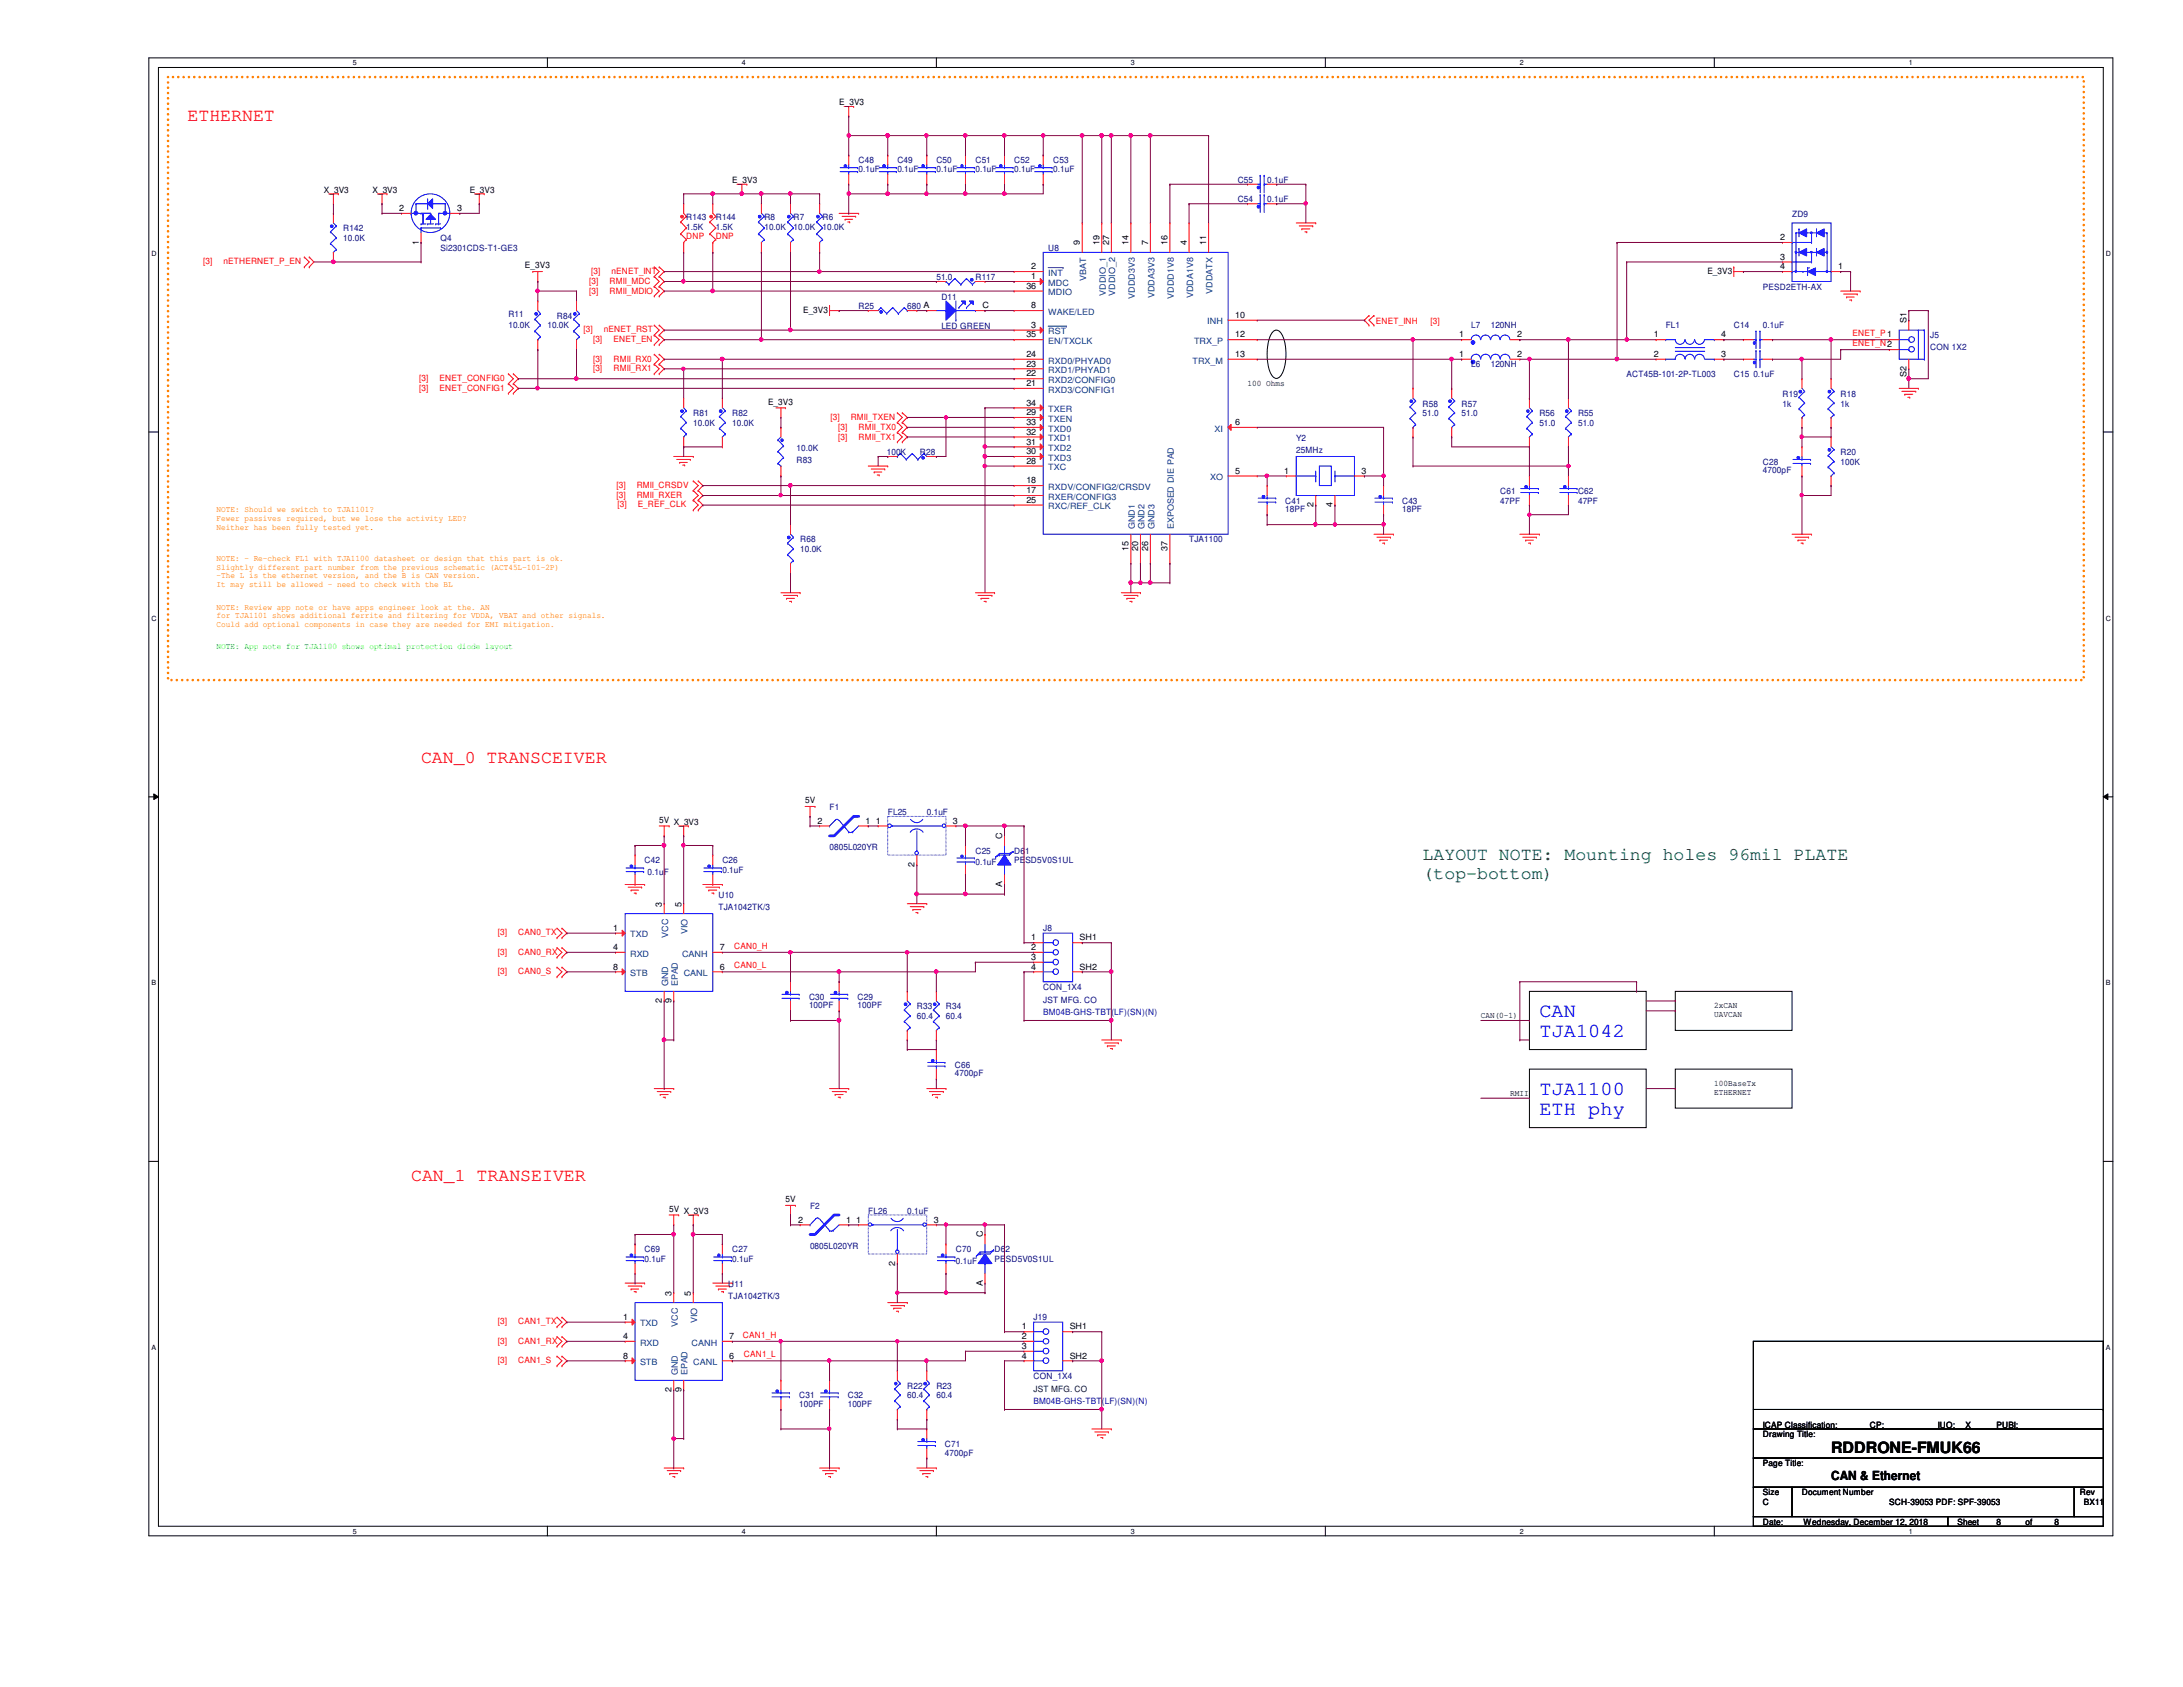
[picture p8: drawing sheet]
<svg xmlns="http://www.w3.org/2000/svg" width="279mm" height="216mm" viewBox="0 0 279 216" stroke-linecap="round" stroke-linejoin="round" font-family="sans-serif">
<defs><g id="words">
<g font-size="2.6" fill="#00f">
<text x="197" y="130.2">CAN</text>
<text x="197" y="132.8">TJA1042</text>
<text x="197" y="140.2">TJA1100</text>
<text x="197" y="142.7">ETH phy</text>
</g>
<g font-size="2.3" fill="#f00">
<text x="24" y="15.5">ETHERNET</text>
<text x="53.9" y="97.7">CAN_0 TRANSCEIVER</text>
<text x="52.6" y="151.2">CAN_1 TRANSEIVER</text>
</g>
<g font-size="2.3" fill="#008000">
<text x="182.1" y="110.1">LAYOUT NOTE: Mounting holes 96mil PLATE</text>
<text x="182.1" y="112.4">(top-bottom)</text>
</g>
<text font-size="2" x="234.4" y="186">RDDRONE-FMUK66</text>
<text font-size="1.6" x="234.4" y="189.4">CAN &amp; Ethernet</text>
<g font-size="1.1">
<text x="107.4" y="13.4">E_3V3</text>
<text x="93.7" y="23.4">E_3V3</text>
<text x="41.4" y="24.6">X_3V3</text>
<text x="47.7" y="24.6">X_3V3</text>
<text x="51.1" y="27">2</text>
<text x="58.5" y="27">3</text>
<text x="60.1" y="24.6">E_3V3</text>
<text x="53.6" y="31.3" transform="rotate(-90 53.6 31.3)">1</text>
<text x="67.2" y="34.3">E_3V3</text>
<text x="132" y="34.5">2</text>
<text x="132" y="35.7">1</text>
<text x="138.2" y="31.4" transform="rotate(-90 138.2 31.4)">9</text>
<text x="140.7" y="31.4" transform="rotate(-90 140.7 31.4)">19</text>
<text x="141.9" y="31.4" transform="rotate(-90 141.9 31.4)">27</text>
<text x="144.4" y="31.4" transform="rotate(-90 144.4 31.4)">14</text>
<text x="146.9" y="31.4" transform="rotate(-90 146.9 31.4)">7</text>
<text x="149.4" y="31.4" transform="rotate(-90 149.4 31.4)">16</text>
<text x="151.9" y="31.4" transform="rotate(-90 151.9 31.4)">4</text>
<text x="154.4" y="31.4" transform="rotate(-90 154.4 31.4)">11</text>
<text x="218.5" y="35.1">E_3V3</text>
<text x="227.8" y="34.5">4</text>
<text x="227.8" y="33.2">3</text>
<text x="227.8" y="30.7">2</text>
<text x="235.2" y="34.5">1</text>
<text x="102.8" y="40">E_3V3</text>
<text x="125.7" y="39.5">C</text>
<text x="131.4" y="37">36</text>
<text x="132" y="39.5">8</text>
<text x="132" y="42">3</text>
<text x="158.1" y="40.7">10</text>
<text x="244" y="41.4" transform="rotate(-90 244 41.4)">S1</text>
<text x="131.4" y="43.2">35</text>
<text x="131.4" y="45.7">24</text>
<text x="131.4" y="46.9">23</text>
<text x="158.1" y="45.7">13</text>
<text x="158.1" y="43.2">12</text>
<text x="186.8" y="43.2">1</text>
<text x="186.8" y="45.7">1</text>
<text x="194.2" y="43.2">2</text>
<text x="194.2" y="45.7">2</text>
<text x="211.7" y="43.2">1</text>
<text x="211.7" y="45.7">2</text>
<text x="220.3" y="45.7">3</text>
<text x="220.3" y="43.2">4</text>
<text x="98.3" y="51.8">E_3V3</text>
<text x="131.4" y="48.2">22</text>
<text x="131.4" y="49.4">21</text>
<text x="131.4" y="53.1">29</text>
<text x="131.4" y="51.9">34</text>
<text x="159.7" y="49.4">100 Ohms</text>
<text x="244" y="48.3" transform="rotate(-90 244 48.3)">S2</text>
<text x="131.4" y="59.4">28</text>
<text x="131.4" y="54.4">33</text>
<text x="131.4" y="55.6">32</text>
<text x="131.4" y="56.9">31</text>
<text x="131.4" y="58.1">30</text>
<text x="158.1" y="54.4">6</text>
<text x="131.4" y="64.3">25</text>
<text x="131.4" y="61.8">18</text>
<text x="131.4" y="63.1">17</text>
<text x="158.1" y="60.6">5</text>
<text x="164.4" y="60.6">1</text>
<text x="168.1" y="64.9" transform="rotate(-90 168.1 64.9)">2</text>
<text x="170.6" y="64.9" transform="rotate(-90 170.6 64.9)">4</text>
<text x="174.2" y="60.6">3</text>
<text x="144.4" y="70.5" transform="rotate(-90 144.4 70.5)">15</text>
<text x="145.7" y="70.5" transform="rotate(-90 145.7 70.5)">20</text>
<text x="146.9" y="70.5" transform="rotate(-90 146.9 70.5)">26</text>
<text x="149.4" y="70.5" transform="rotate(-90 149.4 70.5)">37</text>
<text x="84.4" y="105.3">5V X_3V3</text>
<text x="103" y="102.8">5V</text>
<text x="104.6" y="105.4">2</text>
<text x="110.8" y="105.4">1</text>
<text x="112.1" y="105.4">1</text>
<text x="122" y="105.4">3</text>
<text x="128.3" y="107.3" transform="rotate(-90 128.3 107.3)">C</text>
<text x="117.1" y="111" transform="rotate(-90 117.1 111)">2</text>
<text x="128.3" y="113.6" transform="rotate(-90 128.3 113.6)">A</text>
<text x="78.5" y="119.1">1</text>
<text x="84.7" y="116" transform="rotate(-90 84.7 116)">3</text>
<text x="87.2" y="116" transform="rotate(-90 87.2 116)">5</text>
<text x="78.5" y="121.6">4</text>
<text x="78.5" y="124.1">8</text>
<text x="92.1" y="124.1">6</text>
<text x="92.1" y="121.6">7</text>
<text x="132" y="120.4">1</text>
<text x="132" y="121.6">2</text>
<text x="132" y="122.9">3</text>
<text x="132" y="124.1">4</text>
<text x="138.2" y="120.4">SH1</text>
<text x="138.2" y="124.1">SH2</text>
<text x="84.7" y="128.4" transform="rotate(-90 84.7 128.4)">2</text>
<text x="85.9" y="128.4" transform="rotate(-90 85.9 128.4)">9</text>
<text x="189.5" y="130.3">CAN(0-1)</text>
<text x="219.4" y="129">2xCAN</text>
<text x="219.4" y="130.1">UAVCAN</text>
<text x="193.3" y="140.3">RMII</text>
<text x="219.4" y="139">100BaseTx</text>
<text x="219.4" y="140.1">ETHERNET</text>
<text x="85.6" y="155.1">5V X_3V3</text>
<text x="100.5" y="153.8">5V</text>
<text x="102.2" y="156.5">2</text>
<text x="108.3" y="156.5">1</text>
<text x="109.6" y="156.5">1</text>
<text x="119.5" y="156.5">3</text>
<text x="125.8" y="158.3" transform="rotate(-90 125.8 158.3)">C</text>
<text x="85.9" y="165.8" transform="rotate(-90 85.9 165.8)">3</text>
<text x="88.4" y="165.8" transform="rotate(-90 88.4 165.8)">5</text>
<text x="114.6" y="162" transform="rotate(-90 114.6 162)">2</text>
<text x="125.8" y="164.6" transform="rotate(-90 125.8 164.6)">A</text>
<text x="79.8" y="168.9">1</text>
<text x="79.8" y="171.4">4</text>
<text x="79.8" y="173.9">8</text>
<text x="93.3" y="173.9">6</text>
<text x="93.3" y="171.4">7</text>
<text x="130.8" y="170.1">1</text>
<text x="130.8" y="171.4">2</text>
<text x="130.8" y="172.6">3</text>
<text x="130.8" y="173.9">4</text>
<text x="136.9" y="170.1">SH1</text>
<text x="136.9" y="173.9">SH2</text>
<text x="85.9" y="178.2" transform="rotate(-90 85.9 178.2)">2</text>
<text x="87.2" y="178.2" transform="rotate(-90 87.2 178.2)">9</text>
<text x="225.6" y="183.9">Drawing Title:</text>
<text x="225.6" y="182.7">ICAP Classification:</text>
<text x="239.3" y="182.7">CP:</text>
<text x="242.1" y="182.6">___</text>
<text x="248" y="182.7">IUO:</text>
<text x="251.5" y="182.7">X</text>
<text x="255.5" y="182.7">PUBI: ___</text>
<text x="225.6" y="187.7">Page Title:</text>
<text x="225.6" y="191.4">Size</text>
<text x="230.6" y="191.4">Document Number</text>
<text x="266.2" y="191.4">Rev</text>
<text x="225.6" y="195.2">Date:</text>
<text x="225.6" y="192.7">C</text>
<text x="230.8" y="195.2">Wednesday, December 12, 2018</text>
<text x="241.8" y="192.7">SCH-39053 PDF: SPF-39053</text>
<text x="250.5" y="195.2">Sheet</text>
<text x="255.5" y="195.2">8</text>
<text x="259.2" y="195.2">of</text>
<text x="263" y="195.2">8</text>
<text x="266.7" y="192.7">BX11</text>
</g>
<g font-size="1.1" fill="#000080">
<text x="109.9" y="20.9">C48</text>
<text x="109.9" y="22">0.1uF</text>
<text x="114.9" y="20.9">C49</text>
<text x="114.9" y="22">0.1uF</text>
<text x="119.8" y="20.9">C50</text>
<text x="119.8" y="22">0.1uF</text>
<text x="124.8" y="20.9">C51</text>
<text x="124.8" y="22">0.1uF</text>
<text x="129.8" y="20.9">C52</text>
<text x="129.8" y="22">0.1uF</text>
<text x="134.8" y="20.9">C53</text>
<text x="134.8" y="22">0.1uF</text>
<text x="158.4" y="23.4">C55</text>
<text x="162.2" y="23.4">0.1uF</text>
<text x="43.9" y="29.6">R142</text>
<text x="87.8" y="28.1">R143</text>
<text x="87.8" y="29.4">1.5K</text>
<text x="91.6" y="28.1">R144</text>
<text x="91.6" y="29.4">1.5K</text>
<text x="97.8" y="28.1">R8</text>
<text x="97.8" y="29.4">10.0K</text>
<text x="101.6" y="28.1">R7</text>
<text x="101.6" y="29.4">10.0K</text>
<text x="105.3" y="28.1">R6</text>
<text x="105.3" y="29.4">10.0K</text>
<text x="158.4" y="25.9">C54</text>
<text x="162.2" y="25.9">0.1uF</text>
<text x="229.4" y="27.7">ZD9</text>
<text x="43.9" y="30.9">10.0K</text>
<text x="56.4" y="30.9">Q4</text>
<text x="56.4" y="32.1">Si2301CDS-T1-GE3</text>
<text x="119.8" y="35.8">51.0</text>
<text x="124.8" y="35.8">R117</text>
<text x="134.2" y="32.1">U8</text>
<text x="65.1" y="40.6">R11</text>
<text x="71.3" y="40.8">R84</text>
<text x="109.9" y="39.6">R25</text>
<text x="116.1" y="39.6">680 A</text>
<text x="120.5" y="38.4">D11</text>
<text x="225.6" y="37.1">PESD2ETH-AX</text>
<text x="65.1" y="42">10.0K</text>
<text x="70.1" y="42">10.0K</text>
<text x="120.5" y="42.2">LED GREEN</text>
<text x="188.3" y="42">L7</text>
<text x="188.3" y="47">L6</text>
<text x="190.8" y="42">120NH</text>
<text x="190.8" y="47">120NH</text>
<text x="213.2" y="42">FL1</text>
<text x="221.9" y="42">C14</text>
<text x="225.6" y="42">0.1uF</text>
<text x="247.1" y="43.3">J5</text>
<text x="247.1" y="44.8">CON 1X2</text>
<text x="88.7" y="53.3">R81</text>
<text x="93.7" y="53.3">R82</text>
<text x="182.1" y="52">R58</text>
<text x="182.1" y="53.3">51.0</text>
<text x="187.1" y="52">R57</text>
<text x="187.1" y="53.3">51.0</text>
<text x="197" y="53.3">R56</text>
<text x="202" y="53.3">R55</text>
<text x="208.2" y="48.3">ACT45B-101-2P-TL003</text>
<text x="221.9" y="48.3">C15 0.1uF</text>
<text x="228.1" y="50.8">R19</text>
<text x="228.1" y="52">1k</text>
<text x="235.6" y="50.8">R18</text>
<text x="235.6" y="52">1k</text>
<text x="88.7" y="54.5">10.0K</text>
<text x="93.7" y="54.5">10.0K</text>
<text x="101.9" y="59.2">R83</text>
<text x="101.9" y="57.7">10.0K</text>
<text x="113.5" y="58.3">100K</text>
<text x="117.7" y="58.3">R28</text>
<text x="165.9" y="56.5">Y2</text>
<text x="165.9" y="58">25MHz</text>
<text x="197" y="54.5">51.0</text>
<text x="202" y="54.5">51.0</text>
<text x="225.6" y="59.5">C28</text>
<text x="235.6" y="58.3">R20</text>
<text x="235.6" y="59.5">100K</text>
<text x="164.5" y="64.5">C41</text>
<text x="164.5" y="65.6">18PF</text>
<text x="179.5" y="64.5">C43</text>
<text x="179.5" y="65.6">18PF</text>
<text x="192" y="63.2">C61</text>
<text x="192" y="64.5">47PF</text>
<text x="202" y="63.2">C62</text>
<text x="202" y="64.5">47PF</text>
<text x="225.6" y="60.6">4700pF</text>
<text x="102.4" y="69.4">R68</text>
<text x="102.4" y="70.7">10.0K</text>
<text x="152.2" y="69.4">TJA1100</text>
<text x="106.2" y="103.7">F1</text>
<text x="113.6" y="104.3">FL25</text>
<text x="118.6" y="104.3">0.1uF</text>
<text x="82.5" y="110.5">C42</text>
<text x="82.9" y="112">0.1uF</text>
<text x="92.5" y="110.5">C26</text>
<text x="92.5" y="111.8">0.1uF</text>
<text x="106.2" y="108.8">0805L020YR</text>
<text x="124.8" y="109.3">C25</text>
<text x="124.8" y="110.7">0.1uF</text>
<text x="129.8" y="109.3">D61</text>
<text x="129.8" y="110.5">PESD5V0S1UL</text>
<text x="91.9" y="115">U10</text>
<text x="91.9" y="116.5">TJA1042TK/3</text>
<text x="133.5" y="119.2">J8</text>
<text x="103.5" y="127.9">C30</text>
<text x="103.5" y="129">100PF</text>
<text x="109.8" y="127.9">C29</text>
<text x="109.8" y="129">100PF</text>
<text x="117.3" y="129.2">R33</text>
<text x="117.3" y="130.4">60.4</text>
<text x="121.1" y="129.2">R34</text>
<text x="121.1" y="130.4">60.4</text>
<text x="133.5" y="126.7">CON_1X4</text>
<text x="133.5" y="128.3">JST MFG. CO</text>
<text x="122.2" y="136.7">C66</text>
<text x="122.2" y="137.8">4700pF</text>
<text x="103.7" y="154.7">F2</text>
<text x="111.1" y="155.3">FL26</text>
<text x="116.1" y="155.3">0.1uF</text>
<text x="82.5" y="160.3">C69</text>
<text x="82.5" y="161.5">0.1uF</text>
<text x="93.7" y="160.3">C27</text>
<text x="93.7" y="161.5">0.1uF</text>
<text x="103.7" y="159.8">0805L020YR</text>
<text x="122.3" y="160.3">C70</text>
<text x="122.3" y="161.8">0.1uF</text>
<text x="127.3" y="160.3">D62</text>
<text x="127.3" y="161.5">PESD5V0S1UL</text>
<text x="93.2" y="164.8">U11</text>
<text x="93.2" y="166.3">TJA1042TK/3</text>
<text x="132.3" y="169">J19</text>
<text x="102.3" y="178.9">C31</text>
<text x="108.5" y="178.9">C32</text>
<text x="116.1" y="177.7">R22</text>
<text x="116.1" y="178.9">60.4</text>
<text x="119.8" y="177.7">R23</text>
<text x="119.8" y="178.9">60.4</text>
<text x="132.3" y="176.5">CON_1X4</text>
<text x="102.3" y="180.1">100PF</text>
<text x="108.5" y="180.1">100PF</text>
<text x="120.9" y="185.2">C71</text>
<text x="120.9" y="186.3">4700pF</text>
</g>
<g font-size="1.1" fill="#f00">
<text x="26" y="33.8">[3]</text>
<text x="28.6" y="33.8">nETHERNET_P_EN</text>
<text x="75.6" y="35.1">[3]</text>
<text x="78.3" y="35.1">nENET_INT</text>
<text x="87.8" y="30.6">DNP</text>
<text x="91.6" y="30.6">DNP</text>
<text x="75.4" y="36.3">[3]</text>
<text x="75.4" y="37.6">[3]</text>
<text x="78" y="36.3">RMII_MDC</text>
<text x="78" y="37.6">RMII_MDIO</text>
<text x="176.1" y="41.4">ENET_INH</text>
<text x="183.1" y="41.4">[3]</text>
<text x="74.7" y="42.5">[3]</text>
<text x="75.9" y="43.8">[3]</text>
<text x="75.9" y="46.3">[3]</text>
<text x="75.9" y="47.5">[3]</text>
<text x="77.3" y="42.5">nENET_RST</text>
<text x="78.5" y="43.8">ENET_EN</text>
<text x="78.5" y="46.3">RMII_RX0</text>
<text x="78.5" y="47.5">RMII_RX1</text>
<text x="237.1" y="43">ENET_P 1</text>
<text x="237.1" y="44.3">ENET_N2</text>
<text x="53.6" y="48.8">[3]</text>
<text x="53.6" y="50">[3]</text>
<text x="56.3" y="48.8">ENET_CONFIG0</text>
<text x="56.3" y="50">ENET_CONFIG1</text>
<text x="106.3" y="53.8">[3]</text>
<text x="108.9" y="53.8">RMII_TXEN</text>
<text x="107.3" y="55">[3]</text>
<text x="107.3" y="56.3">[3]</text>
<text x="109.9" y="55">RMII_TX0</text>
<text x="109.9" y="56.3">RMII_TX1</text>
<text x="78.9" y="62.5">[3]</text>
<text x="78.9" y="63.7">[3]</text>
<text x="79" y="64.9">[3]</text>
<text x="81.5" y="62.5">RMII_CRSDV</text>
<text x="81.5" y="63.7">RMII_RXER</text>
<text x="81.6" y="64.9">E_REF_CLK</text>
<text x="63.7" y="119.7">[3]</text>
<text x="66.3" y="119.7">CAN0_TX</text>
<text x="63.7" y="122.2">[3]</text>
<text x="63.7" y="124.7">[3]</text>
<text x="66.3" y="122.2">CAN0_RX</text>
<text x="66.3" y="124.7">CAN0_S</text>
<text x="94" y="121.4">CAN0_H</text>
<text x="94" y="123.9">CAN0_L</text>
<text x="63.7" y="169.5">[3]</text>
<text x="63.7" y="172">[3]</text>
<text x="66.3" y="169.5">CAN1_TX</text>
<text x="66.3" y="172">CAN1_RX</text>
<text x="95.1" y="171.2">CAN1_H</text>
<text x="95.2" y="173.7">CAN1_L</text>
<text x="63.7" y="174.5">[3]</text>
<text x="66.3" y="174.5">CAN1_S</text>
</g>
<g font-size="1.1" fill="#004080">
<text x="134.2" y="35.3">INT</text>
<text x="139" y="35.9" transform="rotate(-90 139 35.9)">VBAT</text>
<text x="134.2" y="40.3">WAKE/LED</text>
<text x="134.2" y="36.6">MDC</text>
<text x="134.2" y="37.8">MDIO</text>
<text x="141.5" y="37.9" transform="rotate(-90 141.5 37.9)">VDDIO_1</text>
<text x="142.7" y="37.9" transform="rotate(-90 142.7 37.9)">VDDIO_2</text>
<text x="145.2" y="38.3" transform="rotate(-90 145.2 38.3)">VDDD3V3</text>
<text x="147.7" y="38.2" transform="rotate(-90 147.7 38.2)">VDDA3V3</text>
<text x="150.2" y="38.3" transform="rotate(-90 150.2 38.3)">VDDD1V8</text>
<text x="152.7" y="38.2" transform="rotate(-90 152.7 38.2)">VDDA1V8</text>
<text x="154.5" y="41.5">INH</text>
<text x="155.2" y="37.6" transform="rotate(-90 155.2 37.6)">VDDATX</text>
<text x="134.2" y="44">EN/TXCLK</text>
<text x="134.2" y="42.8">RST</text>
<text x="134.2" y="46.5">RXD0/PHYAD0</text>
<text x="134.2" y="47.8">RXD1/PHYAD1</text>
<text x="152.6" y="46.5">TRX_M</text>
<text x="152.8" y="44">TRX_P</text>
<text x="134.2" y="49">RXD2/CONFIG0</text>
<text x="134.2" y="50.2">RXD3/CONFIG1</text>
<text x="134.2" y="54">TXEN</text>
<text x="134.2" y="52.7">TXER</text>
<text x="134.2" y="55.2">TXD0</text>
<text x="134.2" y="56.5">TXD1</text>
<text x="134.2" y="57.7">TXD2</text>
<text x="134.2" y="59">TXD3</text>
<text x="155.4" y="55.2">XI</text>
<text x="134.2" y="65.2">RXC/REF_CLK</text>
<text x="134.2" y="62.7">RXDV/CONFIG2/CRSDV</text>
<text x="134.2" y="64">RXER/CONFIG3</text>
<text x="134.2" y="60.2">TXC</text>
<text x="154.9" y="61.5">XO</text>
<text x="145.2" y="67.7" transform="rotate(-90 145.2 67.7)">GND1</text>
<text x="146.5" y="67.7" transform="rotate(-90 146.5 67.7)">GND2</text>
<text x="147.7" y="67.7" transform="rotate(-90 147.7 67.7)">GND3</text>
<text x="150.2" y="67.7" transform="rotate(-90 150.2 67.7)">EXPOSED DIE PAD</text>
<text x="80.6" y="120">TXD</text>
<text x="88" y="119.5" transform="rotate(-90 88 119.5)">VIO</text>
<text x="80.6" y="122.4">RXD</text>
<text x="80.6" y="124.9">STB</text>
<text x="85.5" y="120" transform="rotate(-90 85.5 120)">VCC</text>
<text x="87.3" y="122.4">CANH</text>
<text x="87.5" y="124.9">CANL</text>
<text x="85.5" y="126.2" transform="rotate(-90 85.5 126.2)">GND</text>
<text x="86.7" y="126.2" transform="rotate(-90 86.7 126.2)">EPAD</text>
<text x="81.9" y="169.8">TXD</text>
<text x="81.9" y="172.2">RXD</text>
<text x="86.7" y="169.8" transform="rotate(-90 86.7 169.8)">VCC</text>
<text x="88.5" y="172.2">CANH</text>
<text x="89.2" y="169.3" transform="rotate(-90 89.2 169.3)">VIO</text>
<text x="81.9" y="174.7">STB</text>
<text x="86.7" y="176" transform="rotate(-90 86.7 176)">GND</text>
<text x="88" y="176" transform="rotate(-90 88 176)">EPAD</text>
<text x="88.7" y="174.7">CANL</text>
</g>
<g font-size="1.1" fill="#ff8000">
<text x="27.7" y="65.6">NOTE: Should we switch to TJA1101?</text>
<text x="27.7" y="66.7">Fewer passives required, but we lose the activity LED?</text>
<text x="27.7" y="67.8">Neither has been fully tested yet.</text>
<text x="27.7" y="71.8">NOTE: - Re-check FL1 with TJA1100 datasheet or design that this part is ok.</text>
<text x="27.7" y="72.9">Slightly different part number from the previous schematic (ACT45L-101-2P)</text>
<text x="27.7" y="74">-The L is the ethernet version, and the B is CAN version.</text>
<text x="27.7" y="75.1">It may still be allowed - need to check with the BL</text>
<text x="27.7" y="78">NOTE: Review app note or have apps engineer look at the. AN</text>
<text x="27.7" y="79.1">for TJA1101 shows additional ferrite and filtering for VDDA, VBAT and other signals.</text>
<text x="27.7" y="80.2">Could add optional components in case they are needed for EMI mitigation.</text>
</g>
<text font-size="1.1" fill="#0f0" x="27.7" y="83">NOTE: App note for TJA1100 shows optimal protection diode layout</text>
<g font-size="1.1" fill="#0000a0">
<text x="133.5" y="129.9">BM04B-GHS-TBT(LF)(SN)(N)</text>
<text x="132.3" y="179.7">BM04B-GHS-TBT(LF)(SN)(N)</text>
</g>
<text font-size="1.1" fill="#000040" x="132.3" y="178.1">JST MFG. CO</text>
<g font-size=".9">
<text x="45.2" y="8.3">5</text>
<text x="95" y="8.3">4</text>
<text x="144.7" y="8.3">3</text>
<text x="194.5" y="8.3">2</text>
<text x="244.3" y="8.3">1</text>
<text x="19.4" y="32.8">D</text>
<text x="269.5" y="32.8">D</text>
<text x="19.4" y="79.4">C</text>
<text x="269.5" y="79.4">C</text>
<text x="19.4" y="126.1">B</text>
<text x="269.5" y="126.1">B</text>
<text x="19.4" y="172.8">A</text>
<text x="269.5" y="172.8">A</text>
<text x="45.2" y="196.3">5</text>
<text x="95" y="196.3">4</text>
<text x="144.7" y="196.3">3</text>
<text x="194.5" y="196.3">2</text>
<text x="244.3" y="196.3">1</text>
</g>
</g></defs>
<path d="M19.1 7.4h251.3v189.2h-251.3zM20.3 8.6h248.9v186.7h-248.9z" fill="none" stroke="#000" stroke-width=".13"/>
<g fill="#fff">
<path d="M45.2 7.5h.5v1.1h-.5z"/>
<path d="M45.2 195.5h.5v1h-.5z"/>
</g>
<path d="M70.1 7.4v1.2M70.1 195.3v1.3" fill="none" stroke="#000" stroke-width=".13"/>
<g fill="#fff">
<path d="M95 7.5h.5v1.1h-.5z"/>
<path d="M95 195.5h.5v1h-.5z"/>
</g>
<path d="M119.8 7.4v1.2M119.8 195.3v1.3" fill="none" stroke="#000" stroke-width=".13"/>
<g fill="#fff">
<path d="M144.7 7.5h.5v1.1h-.5z"/>
<path d="M144.7 195.5h.5v1h-.5z"/>
</g>
<path d="M169.6 7.4v1.2M169.6 195.3v1.3" fill="none" stroke="#000" stroke-width=".13"/>
<g fill="#fff">
<path d="M194.5 7.5h.5v1.1h-.5z"/>
<path d="M194.5 195.5h.5v1h-.5z"/>
</g>
<path d="M219.4 7.4v1.2M219.4 195.3v1.3" fill="none" stroke="#000" stroke-width=".13"/>
<g fill="#fff">
<path d="M244.3 7.5h.5v1.1h-.5z"/>
<path d="M244.3 195.5h.5v1h-.5z"/>
<path d="M19.4 32h.6v1h-.6z"/>
<path d="M269.5 32h.7v1h-.7z"/>
<path d="M19.4 78.6h.6v1h-.6z"/>
<path d="M269.5 78.6h.7v1h-.7z"/>
</g>
<path d="M19.1 55.3h1.2M269.2 55.3h1.2" fill="none" stroke="#000" stroke-width=".13"/>
<g fill="#fff">
<path d="M19.4 125.3h.6v1h-.6z"/>
<path d="M269.5 125.3h.6v1h-.6z"/>
</g>
<path d="M19.1 102h1.2M19.7 101.6l.6 .4-.6 .3zM269.2 102l.6-.4v.7zM269.2 102h1.2" fill="none" stroke="#000" stroke-width=".13"/>
<path d="M19.7 101.6l.6 .4-.6 .3zM269.2 102l.6-.4v.7z" fill="#000"/>
<g fill="#fff">
<path d="M19.4 172h.5v1h-.5z"/>
<path d="M269.5 172h.6v1h-.6z"/>
</g>
<g fill="none" stroke="#000" stroke-width=".13">
<path d="M163 42.4l.4-.2a1.64 1.64 0 0 1 1 1.6 6.2 6.2 0 0 1-.4 4.2l-.3 .3-.3 .1a1.64 1.64 0 0 1-1.1-1.5 6.5 6.5 0 0 1 .5-4.2zM195.7 136.8h15v7.5h-15zM195.7 126.9h15v7.4h-15zM214.4 136.8h15v5h-15zM214.4 126.9h15v5h-15zM19.1 148.6h1.2M269.2 148.6h1.2M224.4 171.7h44.8v11.2h-44.8zM224.4 182.9h44.8v3.7h-44.8zM224.4 186.6h44.8v3.7h-44.8zM224.4 190.3h5v3.8h-5zM224.4 194.1h24.9v1.2h-24.9z"/>
<path d="M224.4 180.4h44.8M229.4 190.3h36.1v3.8h-36.1zM249.3 194.1h19.9v1.2h-19.9zM265.5 190.3h3.7v3.8h-3.7zM269.2 180.4h.1"/>
</g>
<path d="M21.5 9.9h245.2v77.1h-245.2z" fill="none" stroke="#ff8000" stroke-width=".34" stroke-dasharray="0 .7"/>
<g fill="none" stroke="#f00" stroke-width=".13">
<path d="M108 13.6h1.3M108.6 14.9h.1M108.6 13.6v1.3M109.3 13.6h.1M38.9 32.9h.1M38.9 34.2h.1M38.9 32.9l.7 .6-.7 .7M39.6 34.2h.1M39.6 32.9h.1M39.6 32.9l.6 .6-.6 .7M42.1 24.8h1.2M42.7 26.1h.1"/>
<path d="M42.7 24.8v1.3M43.3 24.8h.1M48.3 24.8h1.2M48.9 26.1h.1M48.9 24.8v1.3M49.5 24.8h.1M60.7 24.8h1.3M61.3 26.1h.1M61.3 24.8v1.3M62 24.8h.1M68.2 34.8h.1M68.2 34.8h1.2"/>
<path d="M68.8 36h.1M68.8 34.8v1.2M83.7 34.2h.1M83.7 35.4h.1M83.7 36.7h.1M83.7 37.9h.1M83.7 34.2l.7 .6-.7 .6M83.7 35.4l.7 .6-.7 .7M83.7 36.7l.7 .6-.7 .6M84.4 35.4h.1M84.4 34.2h.1M84.4 36.7h.1"/>
<path d="M84.4 37.9h.1M84.4 34.2l.6 .6-.6 .6M84.4 35.4l.6 .6-.6 .7M84.4 36.7l.6 .6-.6 .6M94.3 23.6h1.3M95 24.8h.1M95 23.6v1.2M95.6 23.6h.1M106.2 39.1h.1M106.2 39.8h1.2M106.2 39.1v1.3M107.4 39.8h.1"/>
<path d="M107.4 27.3h2.5M107.8 27.7h1.7M108.2 28.1h.1M108.2 28.1h.9M108.5 28.4h.3M108.8 28.4h.1M109.5 27.7h.1M109.9 27.3h.1M165.9 28.5h2.5M166.3 28.9h1.7M166.6 29.3h.1M166.6 29.3h1"/>
<path d="M167 29.7h.3M167.3 29.7h.1M168 28.9h.1M168.4 28.5h.1M221.9 34.2h.1M221.9 34.8h1.2M221.9 34.2v1.2M223.1 34.8h.1M235.6 37.3h2.5M236 37.6h1.7M236.3 38h.1M236.3 38h1"/>
<path d="M236.7 38.4h.3M237 38.4h.1M237.7 37.6h.1M238.1 37.3h.1M65.1 47.8h.1M65.1 49.1h.1M65.1 50.3h.1M65.1 47.8l.6 .7-.6 .6M65.1 49.1l.6 .6-.6 .6M65.7 49.1h.1M65.7 47.8h.1M65.7 50.3h.1"/>
<path d="M65.7 47.8l.6 .7-.6 .6M65.7 49.1l.6 .6-.6 .6M83.7 42.9h.1M83.7 44.1h.1M83.7 41.6h.1M83.7 45.3h.1M83.7 46.6h.1M83.7 47.8h.1M83.7 42.9l.7 .6-.7 .6M83.7 41.6l.7 .6-.7 .7M83.7 45.3l.7 .7-.7 .6M83.7 46.6l.7 .6-.7 .6"/>
<path d="M84.4 44.1h.1M84.4 42.9h.1M84.4 41.6h.1M84.4 46.6h.1M84.4 45.3h.1M84.4 47.8h.1M84.4 42.9l.6 .6-.6 .6M84.4 41.6l.6 .6-.6 .7M84.4 45.3l.6 .7-.6 .6M84.4 46.6l.6 .6-.6 .6M86.2 58.4h2.5M86.6 58.8h1.7"/>
<path d="M87 59.2h.1M87 59.2h1M87.4 59.5h.2M87.6 59.5h.1M88.3 58.8h.1M88.7 58.4h.1M99.3 52.2h1.2M99.9 53.4h.1M99.9 52.2v1.2M100.5 52.2h.1M111.1 59.6h2.5M113.6 59.6h.1"/>
<path d="M114.9 54.1h.1M114.9 55.3h.1M114.9 56.6h.1M114.9 52.8h.1M114.9 54.1l.6 .6-.6 .6M114.9 55.3l.6 .6-.6 .7M114.9 52.8l.6 .6-.6 .7M115.5 55.3h.1M115.5 54.1h.1M115.5 56.6h.1M115.5 52.8h.1M115.5 54.1l.6 .6-.6 .6"/>
<path d="M115.5 55.3l.6 .6-.6 .7M115.5 52.8l.6 .6-.6 .7M175.2 40.4h.1M175.2 41.6h.1M175.2 40.4l-.6 .6 .6 .6M175.9 41.6h.1M175.9 40.4h.1M175.9 40.4l-.7 .6 .7 .6M243.1 49.7h2.4M243.4 50.1h1.8M243.8 50.5h.1M243.8 50.5h1"/>
<path d="M244.2 50.8h.2M244.4 50.8h.1M245.2 50.1h.1M245.5 49.7h.1M88.7 61.6h.1M88.7 62.8h.1M88.7 64h.1M88.7 65.3h.1M88.7 61.6l.7 .5-.7 .7M88.7 62.8l.7 .6-.7 .6M88.7 64l.7 .6-.7 .7M89.4 62.8h.1"/>
<path d="M89.4 61.6h.1M89.4 64h.1M89.4 65.3h.1M89.4 61.6l.6 .5-.6 .7M89.4 62.8l.6 .6-.6 .6M89.4 64l.6 .6-.6 .7M99.9 75.9h2.5M100.3 76.2h1.8M100.7 76.6h.1M100.7 76.6h1M101 77h.3M101.3 77h.1"/>
<path d="M102.1 76.2h.1M102.4 75.9h.1M111.5 60h1.7M111.9 60.4h.1M111.9 60.4h1M112.3 60.8h.2M112.5 60.8h.1M113.2 60h.1M124.8 75.9h2.5M125.2 76.2h1.8M125.6 76.6h.1M125.6 76.6h1"/>
<path d="M125.9 77h.3M126.2 77h.1M127 76.2h.1M127.3 75.9h.1M143.5 75.9h2.5M143.8 76.2h1.8M144.2 76.6h.1M144.2 76.6h1M144.6 77h.3M144.9 77h.1M145.6 76.2h.1M146 75.9h.1"/>
<path d="M175.9 68.4h2.5M176.2 68.7h1.8M176.6 69.1h.1M176.6 69.1h1M177 69.5h.2M177.2 69.5h.1M178 68.7h.1M178.4 68.4h.1M194.5 68.4h2.5M194.9 68.7h1.7M195.3 69.1h.1M195.3 69.1h1"/>
<path d="M195.6 69.5h.3M195.9 69.5h.1M196.6 68.7h.1M197 68.4h.1M229.4 68.4h2.5M229.7 68.7h1.8M230.1 69.1h.1M230.1 69.1h1M230.5 69.5h.3M230.8 69.5h.1M231.5 68.7h.1M231.9 68.4h.1"/>
<path d="M71.3 118.8h.1M71.3 118.8l.6 .6-.6 .6M71.9 118.8h.1M71.9 118.8l.7 .6-.7 .6M80 113.2h2.5M80.4 113.5h1.7M80.8 113.9h.1M80.8 113.9h.9M81.2 114.3h.2M81.4 114.3h.1M82.1 113.5h.1M82.5 113.2h.1"/>
<path d="M84.4 105.7h1.2M85 107h.1M85 105.7v1.3M85.6 105.7h.1M86.9 105.7h1.2M87.5 107h.1M87.5 105.7v1.3M88.1 105.7h.1M90 113.2h2.5M90.3 113.5h1.8M90.7 113.9h.1M90.7 113.9h1"/>
<path d="M91.1 114.3h.3M91.4 114.3h.1M92.1 113.5h.1M92.5 113.2h.1M103 103.2h1.3M103.7 104.5h.1M103.7 103.2v1.3M104.3 103.2h.1M116.1 115.7h2.5M116.5 116h1.7M116.8 116.4h.1M116.8 116.4h1.1"/>
<path d="M117.2 116.8h.3M117.5 116.8h.1M118.2 116h.1M118.6 115.7h.1M71.3 120h.1M71.3 121.3h.1M71.3 122.5h.1M71.3 123.8h.1M71.3 125h.1M71.3 121.3l.6 .6-.6 .6M71.3 123.8l.6 .6-.6 .6M71.9 120h.1"/>
<path d="M71.9 122.5h.1M71.9 121.3h.1M71.9 125h.1M71.9 123.8h.1M71.9 121.3l.7 .6-.7 .6M71.9 123.8l.7 .6-.7 .6M83.7 139.3h2.5M84.1 139.7h1.8M85.9 139.7h.1M86.2 139.3h.1M106.2 139.3h2.4M106.5 139.7h1.8"/>
<path d="M108.3 139.7h.1M108.6 139.3h.1M118.6 139.3h2.5M119 139.7h1.7M120.7 139.7h.1M121.1 139.3h.1M141 133.1h2.5M141.4 133.5h1.7M141.7 133.9h.1M141.7 133.9h1M142.1 134.2h.3M142.4 134.2h.1"/>
<path d="M143.1 133.5h.1M143.5 133.1h.1M84.5 140.1h.1M84.5 140.1h1M84.9 140.4h.2M85.1 140.4h.1M85.6 155.5h1.3M86.2 156.8h.1M86.2 155.5v1.3M86.9 155.5h.1M88.1 155.5h1.3M88.7 156.8h.1"/>
<path d="M88.7 155.5v1.3M89.4 155.5h.1M100.5 154.3h1.3M101.2 155.5h.1M101.2 154.3v1.2M101.8 154.3h.1M106.9 140.1h.1M106.9 140.1h1M107.3 140.4h.2M107.5 140.4h.1M119.3 140.1h.1M119.3 140.1h1.1"/>
<path d="M119.7 140.4h.3M120 140.4h.1M71.3 168.6h.1M71.3 169.8h.1M71.3 171.1h.1M71.3 172.3h.1M71.3 173.6h.1M71.3 174.8h.1M71.3 168.6l.6 .6-.6 .6M71.3 171.1l.6 .6-.6 .6M71.3 173.6l.6 .6-.6 .6M71.9 169.8h.1"/>
<path d="M71.9 168.6h.1M71.9 172.3h.1M71.9 171.1h.1M71.9 174.8h.1M71.9 173.6h.1M71.9 168.6l.7 .6-.7 .6M71.9 171.1l.7 .6-.7 .6M71.9 173.6l.7 .6-.7 .6M80 164.2h2.5M80.4 164.6h1.7M80.8 165h.1M80.8 165h.9"/>
<path d="M81.2 165.3h.2M81.4 165.3h.1M82.1 164.6h.1M82.5 164.2h.1M91.2 164.2h2.5M91.6 164.6h1.7M91.9 165h.1M91.9 165h1.1M92.3 165.3h.3M92.6 165.3h.1M93.3 164.6h.1M93.7 164.2h.1"/>
<path d="M113.6 166.7h2.5M114 167.1h1.7M114.4 167.4h.1M114.4 167.4h1M114.7 167.8h.3M115 167.8h.1M115.7 167.1h.1M116.1 166.7h.1M85 187.9h2.5M85.4 188.2h1.7M85.7 188.6h.1M85.7 188.6h1"/>
<path d="M86.1 189h.3M86.4 189h.1M87.1 188.2h.1M87.5 187.9h.1M104.9 187.9h2.5M105.3 188.2h1.7M105.7 188.6h.1M105.7 188.6h.9M106 189h.3M106.3 189h.1M107 188.2h.1M107.4 187.9h.1"/>
<path d="M117.3 187.9h2.5M117.7 188.2h1.8M118.1 188.6h.1M118.1 188.6h1M118.5 189h.2M118.7 189h.1M119.5 188.2h.1M119.8 187.9h.1M139.7 182.9h2.5M140.1 183.3h1.8M140.5 183.6h.1M140.5 183.6h1"/>
<path d="M140.9 184h.2M141.1 184h.1M141.9 183.3h.1M142.2 182.9h.1"/>
</g>
<path d="M200.4 53.3h.1M200.4 54.8h.1M200.4 53.3l.7 .8M200.4 54.8l.7 .7M200.7 55.9h.1M200.7 52.2l.4 .4M201.1 52.6h.1M201.1 54.1h.1M201.1 55.5h.1M201.1 52.6l-.7 .7M201.1 54.1l-.7 .7M201.1 55.5l-.4 .4" fill="none" stroke="#00f" stroke-width=".13"/>
<path d="M200.4 52.5h.2v.2h-.2z" fill-rule="evenodd" fill="#00f"/>
<g fill="none" stroke="#00f" stroke-width=".13">
<path d="M121.1 36h.1M121.1 36l.4 .4M121.5 36.4h.1M122.2 35.6h.1M122.2 35.6l.8 .8M122.2 35.6l-.7 .8M123 36.4h.1M123.7 35.6h.1M123.7 35.6l.8 .8M123.7 35.6l-.7 .8M124.5 36.4h.1M124.8 36l-.3 .4"/>
<path d="M200.4 52.5h.2v.2h-.2z"/>
</g>
<path d="M200.7 51h.1M200.7 57.2h.1M200.7 51v1.2M200.7 55.9v1.3" fill="none" stroke="#f00" stroke-width=".13"/>
<path d="M124.2 35.7h.3v.2h-.3z" fill-rule="evenodd" fill="#00f"/>
<path d="M124.2 35.7h.3v.2h-.3zM161.3 24.9h.1M161.3 24.9v2.3M161.8 24.9h.1M161.8 26.1h.1M161.8 24.9v2.3M161.8 26.1h.4" fill="none" stroke="#00f" stroke-width=".13"/>
<path d="M119.8 36h.1M119.8 36h1.3M124.8 36h1.3M126.1 36h.1" fill="none" stroke="#f00" stroke-width=".13"/>
<path d="M160.9 26.3h.3v.3h-.3z" fill-rule="evenodd" fill="#00f"/>
<g fill="none" stroke="#00f" stroke-width=".13">
<path d="M160.9 26.1h.4M160.9 26.3h.3v.3h-.3zM161.3 26.1h.1M113.6 104.5h7.5v4.9h-7.5zM113.7 105.5h.3l.1 .2-.1 .1-.2 .1-.1-.1zM114.3 105.7h-.2h6.5M116.5 106.5a1.01 1.01 0 0 1 1.7 0M116.5 104.9a.94 .94 0 0 0 1.6 0M117.2 109h.3l.1 .2-.1 .1-.2 .1-.1-.1zM117.3 106.3v2.7v-.2M120.7 105.5h.3v.2v.1l-.2 .1-.1-.1zM111.1 155.5h7.5v5h-7.5z"/>
<path d="M111.2 156.6h.3l.1 .1-.1 .2h-.2h-.1zM111.8 156.8h-.2h6.5M114 157.5a1.01 1.01 0 0 1 1.7 0M114 155.9a.94 .94 0 0 0 1.6 0M114.9 157.4v2.6v-.1M118.2 156.6h.3l.1 .1-.1 .2h-.2h-.1zM80.1 161.3h2.3M80.1 160.9h2.3M81.3 161.3h.1M81.3 161.3v.4M82.4 161.3h.1M82.4 160.9h.1"/>
<path d="M114.7 160h.3l.1 .2-.1 .2h-.1h-.2z"/>
</g>
<g fill="none" stroke="#f00" stroke-width=".13">
<path d="M159.7 26.1h.1M159.7 26.1h1.2M162.2 26.1h1.2M163.4 26.1h.1M112.4 105.7h.1M112.4 105.7h1.2M117.3 110.7h.1M117.3 109.4v1.3M121.1 105.7h1.2M122.3 105.7h.1M109.9 156.8h.1M109.9 156.8h1.2"/>
<path d="M118.6 156.8h1.2M119.8 156.8h.1M114.9 161.7h.1M114.9 160.5v1.2"/>
</g>
<path d="M80.7 160.5h.2v.3h-.2z" fill-rule="evenodd" fill="#00f"/>
<g fill="none" stroke="#00f" stroke-width=".13">
<path d="M104.5 28.4h.1M104.5 29.9h.1M104.5 28.4l.8 .8M104.5 29.9l.8 .7M104.9 31h.1M104.9 27.3l.4 .4M105.3 27.7h.1M105.3 29.2h.1M105.3 30.6h.1M105.3 27.7l-.8 .7M105.3 29.2l-.8 .7M105.3 30.6l-.4 .4"/>
<path d="M80.7 160.5h.2v.3h-.2zM81.3 160.9h.1M81.3 160.5v.4"/>
</g>
<path d="M81.3 159.2h.1M81.3 159.2v1.3M81.3 163h.1M81.3 161.7v1.3" fill="none" stroke="#f00" stroke-width=".13"/>
<path d="M104.6 27.6h.2v.2h-.2z" fill-rule="evenodd" fill="#00f"/>
<g fill="none" stroke="#00f" stroke-width=".13">
<path d="M104.6 27.6h.2v.2h-.2zM100.8 69.5h.1M100.8 71h.1M100.8 69.5l.8 .7M100.8 71l.8 .8M101.2 72.1h.1M101.2 68.4l.4 .3M101.6 68.7h.1M101.6 70.2h.1M101.6 71.8h.1M101.6 68.7l-.8 .8M101.6 70.2l-.8 .8"/>
<path d="M101.6 71.8l-.4 .3"/>
</g>
<path d="M104.9 26.1h.1M104.9 32.3h.1M104.9 26.1v1.2M104.9 31v1.3" fill="none" stroke="#f00" stroke-width=".13"/>
<path d="M100.8 68.7h.3v.2h-.3z" fill-rule="evenodd" fill="#00f"/>
<path d="M100.8 68.7h.3v.2h-.3zM120 161.3h2.2M120 160.9h2.2M121.1 161.3h.1M121.1 161.3v.4M122.2 161.3h.1M122.2 160.9h.1" fill="none" stroke="#00f" stroke-width=".13"/>
<path d="M101.2 67.1h.1M101.2 73.4h.1M101.2 67.1v1.3M101.2 72.1v1.3" fill="none" stroke="#f00" stroke-width=".13"/>
<path d="M120.5 160.5h.3v.3h-.3z" fill-rule="evenodd" fill="#00f"/>
<path d="M127.4 22h2.3M127.4 21.5h2.3M128.6 22h.1M128.6 22v.3M129.7 22h.1M129.7 21.5h.1M120.5 160.5h.3v.3h-.3zM121.1 160.9h.1M121.1 160.5v.4" fill="none" stroke="#00f" stroke-width=".13"/>
<path d="M121.1 159.2h.1M121.1 159.2v1.3M121.1 163h.1M121.1 161.7v1.3" fill="none" stroke="#f00" stroke-width=".13"/>
<path d="M128 21.1h.2v.3h-.2z" fill-rule="evenodd" fill="#00f"/>
<g fill="none" stroke="#00f" stroke-width=".13">
<path d="M128 21.1h.2v.3h-.2zM128.6 21.5h.1M128.6 21.1v.4M230.3 50.8h.1M230.3 52.3h.1M230.3 50.8l.7 .8M230.3 52.3l.7 .8M230.6 53.4h.1M230.6 49.7l.4 .4M231 50.1h.1M231 51.6h.1M231 53.1h.1"/>
<path d="M231 50.1l-.7 .7M231 51.6l-.7 .7M231 53.1l-.4 .3"/>
</g>
<path d="M128.6 19.9h.1M128.6 19.9v1.2M128.6 23.6h.1M128.6 22.3v1.3" fill="none" stroke="#f00" stroke-width=".13"/>
<path d="M230.3 50h.2v.2h-.2z" fill-rule="evenodd" fill="#00f"/>
<path d="M230.3 50h.2v.2h-.2zM100.1 127.8h2.2M100.1 127.3h2.2M101.2 127.8h.1M101.2 127.8v.3M102.3 127.8h.1M102.3 127.3h.1" fill="none" stroke="#00f" stroke-width=".13"/>
<path d="M230.6 48.5h.1M230.6 54.7h.1M230.6 48.5v1.2M230.6 53.4v1.3" fill="none" stroke="#f00" stroke-width=".13"/>
<path d="M100.6 126.9h.2v.3h-.2z" fill-rule="evenodd" fill="#00f"/>
<path d="M100.6 126.9h.2v.3h-.2zM101.2 127.3h.1M101.2 126.9v.4M117.5 185h2.2M117.5 184.5h2.2M118.6 185h.1M118.6 185v.4M119.7 185h.1M119.7 184.5h.1" fill="none" stroke="#00f" stroke-width=".13"/>
<path d="M101.2 125.6h.1M101.2 129.4h.1M101.2 125.6v1.3M101.2 128.1v1.3" fill="none" stroke="#f00" stroke-width=".13"/>
<path d="M118 184.1h.3v.3h-.3z" fill-rule="evenodd" fill="#00f"/>
<g fill="none" stroke="#00f" stroke-width=".13">
<path d="M234 58.3h.1M234 59.8h.1M234 58.3l.7 .8M234 59.8l.7 .7M234.4 57.2l.3 .3M234.7 57.5h.1M234.7 59.1h.1M234.7 57.5l-.7 .8M234.7 59.1l-.7 .7M234.4 60.9h.1M234.7 60.5h.1M234.7 60.5l-.3 .4"/>
<path d="M118 184.1h.3v.3h-.3zM118.6 184.5h.1M118.6 184.1v.4"/>
</g>
<path d="M118.6 182.9h.1M118.6 186.6h.1M118.6 182.9v1.2M118.6 185.4v1.2" fill="none" stroke="#f00" stroke-width=".13"/>
<path d="M234 57.4h.3v.3h-.3z" fill-rule="evenodd" fill="#00f"/>
<path d="M234 57.4h.3v.3h-.3zM105 178.8h2.3M105 178.3h2.3M106.2 178.8h.1M106.2 178.8v.4M107.3 178.8h.1M107.3 178.3h.1" fill="none" stroke="#00f" stroke-width=".13"/>
<path d="M234.4 55.9h.1M234.4 55.9v1.3M234.4 62.1h.1M234.4 60.9v1.2" fill="none" stroke="#f00" stroke-width=".13"/>
<path d="M105.6 177.9h.2v.3h-.2z" fill-rule="evenodd" fill="#00f"/>
<path d="M224.7 42.4h.1M224.7 42.4v2.2M225.3 42.4h.1M225.3 43.5h.1M225.3 42.4v2.2M225.3 43.5h.3M105.6 177.9h.2v.3h-.2zM106.2 178.3h.1M106.2 177.9v.4" fill="none" stroke="#00f" stroke-width=".13"/>
<path d="M106.2 176.7h.1M106.2 176.7v1.2M106.2 179.2v1.2M106.2 180.4h.1" fill="none" stroke="#f00" stroke-width=".13"/>
<path d="M224.4 43.8h.3v.2h-.3z" fill-rule="evenodd" fill="#00f"/>
<g fill="none" stroke="#00f" stroke-width=".13">
<path d="M114.9 58.4h.1M115.2 58h.1M115.2 58l.8 .8M115.2 58l-.3 .4M116 58.8h.1M116.8 58h.1M116.8 58l.7 .8M116.8 58l-.8 .8M117.5 58.8h.1M118.2 58h.1M118.2 58l.4 .4M118.2 58l-.7 .8"/>
<path d="M224.4 43.5h.3M224.4 43.8h.3v.2h-.3zM224.7 43.5h.1"/>
</g>
<path d="M223.1 43.5h.1M223.1 43.5h1.3M225.6 43.5h1.3M226.9 43.5h.1" fill="none" stroke="#f00" stroke-width=".13"/>
<path d="M118 58.5h.3v.2h-.3z" fill-rule="evenodd" fill="#00f"/>
<g fill="none" stroke="#00f" stroke-width=".13">
<path d="M99.6 56.3h.1M99.6 57.8h.1M99.6 59.3h.1M99.6 56.3l.7 .8M99.6 57.8l.7 .7M99.6 59.3l.3 .3M99.9 59.6h.1M99.9 55.9l-.3 .4M100.3 57.1h.1M100.3 58.5h.1M100.3 57.1l-.7 .7M100.3 58.5l-.7 .8"/>
<path d="M118 58.5h.3v.2h-.3z"/>
</g>
<path d="M113.6 58.4h.1M113.6 58.4h1.3M118.6 58.4h1.2M119.8 58.4h.1" fill="none" stroke="#f00" stroke-width=".13"/>
<path d="M100 56.2h.2v.3h-.2z" fill-rule="evenodd" fill="#00f"/>
<path d="M100 56.2h.2v.3h-.2zM80 116.9h11.2v10h-11.2z" fill="none" stroke="#00f" stroke-width=".13"/>
<path d="M99.9 54.7h.1M99.9 54.7v1.2M99.9 59.6v1.3M99.9 60.9h.1" fill="none" stroke="#f00" stroke-width=".13"/>
<path d="M79.6 119l.4 .4-.4 .4z" fill="#f00"/>
<g fill="none" stroke="#f00" stroke-width=".13">
<path d="M78.8 119.4h.1M78.8 119.4h1.2M79.6 119l.4 .4-.4 .4zM85 115.7h.1M85 115.7v1.2M87.5 115.7h.1M87.5 115.7v1.2M78.8 121.9h.1M78.8 121.9h1.2M85 128.1h.1M85 126.9v1.2M91.2 121.9h1.3"/>
<path d="M91.2 124.4h1.3M92.5 124.4h.1M92.5 121.9h.1"/>
</g>
<path d="M79.6 124l.4 .4-.4 .4z" fill="#f00"/>
<path d="M78.8 124.4h.1M78.8 124.4h1.2M79.6 124l.4 .4-.4 .4zM86.2 128.1h.1M86.2 126.9v1.2" fill="none" stroke="#f00" stroke-width=".13"/>
<path d="M91.4 161.3h2.2M91.4 160.9h2.2M92.5 161.3h.1M92.5 161.3v.4M93.6 161.3h.1M93.6 160.9h.1" fill="none" stroke="#00f" stroke-width=".13"/>
<path d="M91.9 160.5h.2v.3h-.2z" fill-rule="evenodd" fill="#00f"/>
<path d="M194.6 63h2.3M194.6 62.5h2.3M195.7 63h.1M195.7 63v.4M196.9 63h.1M196.9 62.5h.1M91.9 160.5h.2v.3h-.2zM92.5 160.9h.1M92.5 160.5v.4" fill="none" stroke="#00f" stroke-width=".13"/>
<path d="M92.5 159.2h.1M92.5 159.2v1.3M92.5 163h.1M92.5 161.7v1.3" fill="none" stroke="#f00" stroke-width=".13"/>
<path d="M195.2 62.2h.2v.2h-.2z" fill-rule="evenodd" fill="#00f"/>
<path d="M132.4 22h2.3M132.4 21.5h2.3M133.5 22h.1M133.5 22v.3M134.7 22h.1M134.7 21.5h.1M195.2 62.2h.2v.2h-.2zM195.7 62.5h.1M195.7 62.1v.4" fill="none" stroke="#00f" stroke-width=".13"/>
<path d="M195.7 60.9h.1M195.7 64.6h.1M195.7 60.9v1.2M195.7 63.4v1.2" fill="none" stroke="#f00" stroke-width=".13"/>
<path d="M133 21.1h.2v.3h-.2z" fill-rule="evenodd" fill="#00f"/>
<path d="M133 21.1h.2v.3h-.2zM133.5 21.5h.1M133.5 21.1v.4M176 64.3h2.2M176 63.8h2.2M177.1 64.3h.1M177.1 64.3v.3M178.2 64.3h.1M178.2 63.8h.1" fill="none" stroke="#00f" stroke-width=".13"/>
<path d="M133.5 19.9h.1M133.5 19.9v1.2M133.5 23.6h.1M133.5 22.3v1.3" fill="none" stroke="#f00" stroke-width=".13"/>
<path d="M176.5 63.4h.3v.3h-.3z" fill-rule="evenodd" fill="#00f"/>
<path d="M176.5 63.4h.3v.3h-.3zM177.1 63.8h.1M177.1 63.4v.4M106.3 127.8h2.2M106.3 127.3h2.2M107.4 127.8h.1M107.4 127.8v.3M108.5 127.8h.1M108.5 127.3h.1" fill="none" stroke="#00f" stroke-width=".13"/>
<path d="M177.1 62.1h.1M177.1 65.9h.1M177.1 62.1v1.3M177.1 64.6v1.3" fill="none" stroke="#f00" stroke-width=".13"/>
<path d="M106.8 126.9h.3v.3h-.3z" fill-rule="evenodd" fill="#00f"/>
<g fill="none" stroke="#00f" stroke-width=".13">
<path d="M234 50.8h.1M234 52.3h.1M234 50.8l.7 .8M234 52.3l.7 .8M234.4 53.4h.1M234.4 49.7l.3 .4M234.7 50.1h.1M234.7 51.6h.1M234.7 53.1h.1M234.7 50.1l-.7 .7M234.7 51.6l-.7 .7M234.7 53.1l-.3 .3"/>
<path d="M133.5 119.4h3.8v6.2h-3.8zM106.8 126.9h.3v.3h-.3zM107.4 127.3h.1M107.4 126.9v.4M133.5 120.6h1.3M133.5 121.9h1.3M133.5 123.1h1.3M133.5 124.4h1.3M134.8 120.6h.1M134.8 121.9h.1M134.8 123.1h.1M134.8 124.4h.1"/>
<circle cx="135.1" cy="120.6" r=".35"/>
<circle cx="135.1" cy="123.1" r=".35"/>
<circle cx="135.1" cy="124.3" r=".35"/>
<circle cx="135.1" cy="121.9" r=".34"/>
</g>
<g fill="none" stroke="#f00" stroke-width=".13">
<path d="M107.4 125.6h.1M107.4 129.4h.1M107.4 125.6v1.3M107.4 128.1v1.3M132.3 120.6h.1M132.3 121.9h.1M132.3 123.1h.1M132.3 124.4h.1M132.3 120.6h1.2M132.3 121.9h1.2M132.3 123.1h1.2M132.3 124.4h1.2"/>
<path d="M137.3 120.6h1.2M137.3 124.4h1.2M138.5 120.6h.1M138.5 124.4h.1"/>
</g>
<path d="M234 50h.3v.2h-.3z" fill-rule="evenodd" fill="#00f"/>
<path d="M234 50h.3v.2h-.3zM90.1 111.5h2.2M90.1 111.1h2.2M91.2 111.5h.1M91.2 111.5v.4M92.3 111.5h.1M92.3 111.1h.1" fill="none" stroke="#00f" stroke-width=".13"/>
<path d="M234.4 48.5h.1M234.4 54.7h.1M234.4 48.5v1.2M234.4 53.4v1.3" fill="none" stroke="#f00" stroke-width=".13"/>
<path d="M90.6 110.7h.3v.3h-.3z" fill-rule="evenodd" fill="#00f"/>
<g fill="none" stroke="#00f" stroke-width=".13">
<path d="M68.8 39.8l.4 .3M68.5 40.9h.1M68.5 42.4h.1M68.5 40.9l.7 .7M68.5 42.4l.7 .7M68.8 43.5h.1M69.2 40.1h.1M69.2 41.6h.1M69.2 43.1h.1M69.2 40.1l-.7 .8M69.2 41.6l-.7 .8M69.2 43.1l-.4 .4"/>
<path d="M90.6 110.7h.3v.3h-.3zM91.2 111.1h.1M91.2 110.7v.4"/>
</g>
<path d="M91.2 109.4h.1M91.2 113.2h.1M91.2 109.4v1.3M91.2 111.9v1.3" fill="none" stroke="#f00" stroke-width=".13"/>
<path d="M68.5 40h.2v.3h-.2z" fill-rule="evenodd" fill="#00f"/>
<g fill="none" stroke="#00f" stroke-width=".13">
<path d="M68.5 40h.2v.3h-.2zM115.7 129.2h.1M115.7 130.7h.1M115.7 129.2l.8 .8M115.7 130.7l.8 .8M116.1 131.9h.1M116.1 128.1l.4 .4M116.5 128.5h.1M116.5 130h.1M116.5 131.5h.1M116.5 128.5l-.8 .7M116.5 130l-.8 .7"/>
<path d="M116.5 131.5l-.4 .4"/>
</g>
<path d="M68.8 38.5h.1M68.8 38.5v1.3M68.8 44.7h.1M68.8 43.5v1.2" fill="none" stroke="#f00" stroke-width=".13"/>
<path d="M115.8 128.4h.2v.2h-.2z" fill-rule="evenodd" fill="#00f"/>
<path d="M107.5 22h2.3M107.5 21.5h2.3M108.6 22h.1M108.6 22v.3M109.8 22h.1M109.8 21.5h.1M115.8 128.4h.2v.2h-.2z" fill="none" stroke="#00f" stroke-width=".13"/>
<path d="M116.1 126.9h.1M116.1 133.1h.1M116.1 126.9v1.2M116.1 131.9v1.2" fill="none" stroke="#f00" stroke-width=".13"/>
<path d="M108.1 21.1h.2v.3h-.2z" fill-rule="evenodd" fill="#00f"/>
<path d="M108.1 21.1h.2v.3h-.2zM108.6 21.5h.1M108.6 21.1v.4M224.7 44.9h.1M224.7 44.9v2.2M225.3 44.9h.1M225.3 46h.1M225.3 44.9v2.2M225.3 46h.3" fill="none" stroke="#00f" stroke-width=".13"/>
<path d="M108.6 19.9h.1M108.6 19.9v1.2M108.6 23.6h.1M108.6 22.3v1.3" fill="none" stroke="#f00" stroke-width=".13"/>
<path d="M224.4 46.3h.3v.2h-.3z" fill-rule="evenodd" fill="#00f"/>
<path d="M224.4 46h.3M224.4 46.3h.3v.2h-.3zM224.7 46h.1M118.7 136.4h2.2M118.7 136h2.2M119.8 136.4h.1M119.8 136.4v.4M120.9 136.4h.1M120.9 136h.1" fill="none" stroke="#00f" stroke-width=".13"/>
<path d="M223.1 46h.1M223.1 46h1.3M225.6 46h1.3M226.9 46h.1" fill="none" stroke="#f00" stroke-width=".13"/>
<path d="M119.2 135.6h.3v.3h-.3z" fill-rule="evenodd" fill="#00f"/>
<g fill="none" stroke="#00f" stroke-width=".13">
<path d="M199.6 63h2.2M199.6 62.5h2.2M200.7 63h.1M200.7 63v.4M201.8 63h.1M201.8 62.5h.1M119.2 135.6h.3v.3h-.3zM119.8 136h.1M119.8 135.6v.4M103.7 156.8h.1M104.8 156l-.2-.1h-.1l-.8 .9M104.9 156l1.3 1.5"/>
<path d="M106.2 157.5h.1M106.6 157.4a.31 .31 0 0 1-.5 .1M106.6 157.5h.1M107.4 156.8l-.8 .7"/>
</g>
<path d="M119.8 134.3h.1M119.8 138.1h.1M119.8 134.3v1.3M119.8 136.8v1.3M102.4 156.8h.1M102.4 156.8h1.3M107.4 156.8h1.2M108.6 156.8h.1" fill="none" stroke="#f00" stroke-width=".13"/>
<path d="M107.4 155.5h-.6l-2.5 2.5h-.6" fill="none" stroke="#00f" stroke-width=".34"/>
<path d="M200.1 62.2h.3v.2h-.3z" fill-rule="evenodd" fill="#00f"/>
<path d="M200.1 62.2h.3v.2h-.3zM200.7 62.5h.1M200.7 62.1v.4" fill="none" stroke="#00f" stroke-width=".13"/>
<g fill="none" stroke="#f00" stroke-width=".13">
<path d="M90.8 28.4h.1M90.8 29.9h.1M90.8 28.4l.8 .8M90.8 29.9l.8 .7M91.2 31h.1M91.2 27.3l.4 .4M91.6 27.7h.1M91.6 29.2h.1M91.6 30.6h.1M91.6 27.7l-.8 .7M91.6 29.2l-.8 .7M91.6 30.6l-.4 .4"/>
<path d="M200.7 60.9h.1M200.7 64.6h.1M200.7 60.9v1.2M200.7 63.4v1.2"/>
</g>
<path d="M90.9 27.6h.2v.2h-.2z" fill-rule="evenodd" fill="#f00"/>
<path d="M90.9 27.6h.2v.2h-.2zM91.2 26.1h.1M91.2 32.3h.1M91.2 26.1v1.2M91.2 31v1.3" fill="none" stroke="#f00" stroke-width=".13"/>
<path d="M81.3 166.7h11.2v10h-11.2z" fill="none" stroke="#00f" stroke-width=".13"/>
<path d="M80.9 168.8l.4 .4-.4 .4z" fill="#f00"/>
<g fill="none" stroke="#f00" stroke-width=".13">
<path d="M80 169.2h.1M80 171.7h.1M80 169.2h1.3M80 171.7h1.3M80.9 168.8l.4 .4-.4 .4zM86.2 177.9h.1M86.2 165.4h.1M86.2 165.4v1.3M86.2 176.7v1.2M88.7 165.4h.1M88.7 165.4v1.3M92.5 171.7h1.2"/>
<path d="M92.5 174.2h1.2M93.7 174.2h.1M93.7 171.7h.1"/>
</g>
<path d="M80.9 173.8l.4 .4-.4 .3z" fill="#f00"/>
<path d="M80 174.2h.1M80 174.2h1.3M80.9 173.8l.4 .4-.4 .3zM87.5 177.9h.1M87.5 176.7v1.2" fill="none" stroke="#f00" stroke-width=".13"/>
<path d="M188.3 43.5a.59 .59 0 0 1 .6-.6 .59 .59 0 0 1 .6 .6M189.5 43.5a.61 .61 0 0 1 .6-.6 .61 .61 0 0 1 .7 .6M190.8 43.5a.59 .59 0 0 1 .6-.6 .59 .59 0 0 1 .6 .6M192 43.5a.61 .61 0 0 1 .6-.6 .61 .61 0 0 1 .7 .6" fill="none" stroke="#00f" stroke-width=".13"/>
<path d="M188.4 43.7h.3l.1 .1-.1 .2-.2 .1-.1-.1z" fill-rule="evenodd" fill="#00f"/>
<path d="M188.4 43.7h.3l.1 .1-.1 .2-.2 .1-.1-.1zM80.1 111.5h2.3M80.1 111.1h2.3M81.3 111.5h.1M81.3 111.5v.4M82.4 111.5h.1M82.4 111.1h.1" fill="none" stroke="#00f" stroke-width=".13"/>
<path d="M187.1 43.5h.1M187.1 43.5h1.2M193.3 43.5h1.2M194.5 43.5h.1" fill="none" stroke="#f00" stroke-width=".13"/>
<path d="M80.7 110.7h.2v.3h-.2z" fill-rule="evenodd" fill="#00f"/>
<g fill="none" stroke="#00f" stroke-width=".13">
<path d="M180.5 52.1h.1M180.5 53.6h.1M180.5 52.1l.7 .7M180.5 53.6l.7 .7M180.8 54.7h.1M180.8 51l.4 .3M181.2 51.3h.1M181.2 52.8h.1M181.2 54.3h.1M181.2 51.3l-.7 .8M181.2 52.8l-.7 .8M181.2 54.3l-.4 .4"/>
<path d="M80.7 110.7h.2v.3h-.2zM81.3 111.1h.1M81.3 110.7v.4"/>
</g>
<path d="M81.3 109.4h.1M81.3 113.2h.1M81.3 109.4v1.3M81.3 111.9v1.3" fill="none" stroke="#f00" stroke-width=".13"/>
<path d="M180.5 51.2h.3v.3h-.3z" fill-rule="evenodd" fill="#00f"/>
<path d="M180.5 51.2h.3v.3h-.3zM127.2 160h.1M127.2 160l-.5 .2h-1.3M125 160.7h.1M125.4 160.5h.1M125.4 160.2h.1M125.4 160.5h1.3M125.4 160.2l-.4 .5" fill="none" stroke="#00f" stroke-width=".13"/>
<path d="M180.8 49.7h.1M180.8 55.9h.1M180.8 49.7v1.3M180.8 54.7v1.2" fill="none" stroke="#f00" stroke-width=".13"/>
<path d="M126.1 160.5l.9 1.2h-1.8z" fill-rule="evenodd" fill="#00f"/>
<g fill="none" stroke="#00f" stroke-width=".13">
<path d="M73.8 39.8l.4 .3M73.4 40.9h.1M73.4 42.4h.1M73.4 40.9l.8 .7M73.4 42.4l.8 .7M73.8 43.5h.1M74.2 40.1h.1M74.2 41.6h.1M74.2 43.1h.1M74.2 40.1l-.8 .8M74.2 41.6l-.8 .8M74.2 43.1l-.4 .4"/>
<path d="M126.1 159.2v1M127.2 160h.1M127.2 160l-.5 .5M125 160.7h.1M125.4 160.5l-.4 .2M126.1 160.5l.9 1.2h-1.8zM126.1 161.7h.1M126.1 160.2h.1M126.1 161.7v1.3"/>
</g>
<path d="M126.1 158h.1M126.1 158v1.2M126.1 164.2h.1M126.1 163v1.2" fill="none" stroke="#f00" stroke-width=".13"/>
<path d="M73.4 40h.3v.3h-.3z" fill-rule="evenodd" fill="#00f"/>
<g fill="none" stroke="#00f" stroke-width=".13">
<path d="M73.4 40h.3v.3h-.3zM119.5 129.2h.1M119.5 130.7h.1M119.5 129.2l.7 .8M119.5 130.7l.7 .8M119.8 131.9h.1M119.8 128.1l.4 .4M120.2 128.5h.1M120.2 130h.1M120.2 131.5h.1M120.2 128.5l-.7 .7M120.2 130l-.7 .7"/>
<path d="M120.2 131.5l-.4 .4"/>
</g>
<path d="M73.8 38.5h.1M73.8 38.5v1.3M73.8 44.7h.1M73.8 43.5v1.2" fill="none" stroke="#f00" stroke-width=".13"/>
<path d="M119.5 128.4h.3v.2h-.3z" fill-rule="evenodd" fill="#00f"/>
<path d="M112.5 22h2.2M112.5 21.5h2.2M113.6 22h.1M113.6 22v.3M114.7 22h.1M114.7 21.5h.1M119.5 128.4h.3v.2h-.3z" fill="none" stroke="#00f" stroke-width=".13"/>
<path d="M119.8 126.9h.1M119.8 133.1h.1M119.8 126.9v1.2M119.8 131.9v1.2" fill="none" stroke="#f00" stroke-width=".13"/>
<path d="M113 21.1h.3v.3h-.3z" fill-rule="evenodd" fill="#00f"/>
<path d="M113 21.1h.3v.3h-.3zM113.6 21.5h.1M113.6 21.1v.4M133.5 32.3h23.7v36.1h-23.7z" fill="none" stroke="#00f" stroke-width=".13"/>
<g fill="none" stroke="#f00" stroke-width=".13">
<path d="M113.6 19.9h.1M113.6 19.9v1.2M113.6 23.6h.1M113.6 22.3v1.3M129.8 34.8h.1M129.8 39.8h.1M129.8 34.8h3.7M129.8 39.8h3.7M129.8 43.5h.1M129.8 43.5h3.7M157.2 41h3.7M160.9 41h.1"/>
<path d="M144.7 72.1h.1M144.7 68.4v3.7M146 72.1h.1M146 68.4v3.7M147.2 72.1h.1M147.2 68.4v3.7M149.7 72.1h.1M149.7 68.4v3.7"/>
</g>
<path d="M134.2 34.2h1.9M136.1 34.2h.1" fill="none" stroke="#004080" stroke-width=".13"/>
<path d="M133.1 35.6l.4 .4-.4 .4z" fill="#f00"/>
<path d="M129.8 36h.1M129.8 37.3h.1M129.8 36h3.7M129.8 37.3h3.7M133.1 35.6l.4 .4-.4 .4z" fill="none" stroke="#f00" stroke-width=".13"/>
<path d="M133.1 41.9l.4 .3-.4 .4z" fill="#f00"/>
<g fill="none" stroke="#f00" stroke-width=".13">
<path d="M129.8 42.2h.1M129.8 46h.1M129.8 48.5h.1M129.8 47.2h.1M129.8 49.7h.1M129.8 59.6h.1M129.8 42.2h3.7M129.8 46h3.7M129.8 48.5h3.7M129.8 47.2h3.7M129.8 49.7h3.7M129.8 59.6h3.7"/>
<path d="M133.1 41.9l.4 .3-.4 .4zM157.2 46h3.7M157.2 43.5h3.7M160.9 46h.1M160.9 43.5h.1M129.8 64.6h.1M129.8 62.1h.1M129.8 63.4h.1M129.8 64.6h3.7M129.8 62.1h3.7M129.8 63.4h3.7"/>
</g>
<path d="M134.2 41.7h2.3M136.5 41.7h.1" fill="none" stroke="#004080" stroke-width=".13"/>
<path d="M133.1 54.3l.4 .4-.4 .4z" fill="#f00"/>
<path d="M129.8 54.7h.1M129.8 54.7h3.7M133.1 54.3l.4 .4-.4 .4z" fill="none" stroke="#f00" stroke-width=".13"/>
<path d="M133.1 55.5l.4 .4-.4 .4z" fill="#f00"/>
<path d="M129.8 55.9h.1M129.8 55.9h3.7M133.1 55.5l.4 .4-.4 .4z" fill="none" stroke="#f00" stroke-width=".13"/>
<path d="M133.1 56.8l.4 .4-.4 .4z" fill="#f00"/>
<path d="M129.8 57.2h.1M129.8 57.2h3.7M133.1 56.8l.4 .4-.4 .4z" fill="none" stroke="#f00" stroke-width=".13"/>
<path d="M133.1 58l.4 .4-.4 .4z" fill="#f00"/>
<path d="M129.8 58.4h.1M129.8 58.4h3.7M133.1 58l.4 .4-.4 .4z" fill="none" stroke="#f00" stroke-width=".13"/>
<path d="M133.1 53l.4 .4-.4 .4z" fill="#f00"/>
<path d="M129.8 53.4h.1M129.8 53.4h3.7M133.1 53l.4 .4-.4 .4z" fill="none" stroke="#f00" stroke-width=".13"/>
<path d="M133.1 51.8l.4 .4-.4 .4z" fill="#f00"/>
<g fill="none" stroke="#f00" stroke-width=".13">
<path d="M138.5 28.5h.1M138.5 28.5v3.8M141 28.5h.1M141 28.5v3.8M142.2 28.5h.1M142.2 28.5v3.8M144.7 28.5h.1M144.7 28.5v3.8M147.2 28.5h.1M147.2 28.5v3.8M149.7 28.5h.1M149.7 28.5v3.8"/>
<path d="M152.2 28.5h.1M152.2 28.5v3.8M154.7 28.5h.1M154.7 28.5v3.8M129.8 52.2h.1M129.8 52.2h3.7M133.1 51.8l.4 .4-.4 .4z"/>
</g>
<path d="M157.6 54.3v.8l-.4-.4z" fill="#f00"/>
<g fill="none" stroke="#f00" stroke-width=".13">
<path d="M157.2 54.7h3.7M157.6 54.3v.8l-.4-.4zM160.9 54.7h.1M157.2 60.9h3.7M160.9 60.9h.1M131.1 170.4h.1M131.1 171.7h.1M131.1 172.9h.1M131.1 174.2h.1M131.1 170.4h1.2M131.1 171.7h1.2M131.1 172.9h1.2"/>
<path d="M131.1 174.2h1.2M136 170.4h1.3M136 174.2h1.3M137.3 170.4h.1M137.3 174.2h.1"/>
</g>
<g fill="none" stroke="#00f" stroke-width=".13">
<path d="M42.3 29.7h.1M42.3 31.2h.1M42.3 29.7l.8 .7M42.3 31.2l.8 .7M42.7 32.3h.1M42.7 28.5l.4 .4M43.1 28.9h.1M43.1 30.4h.1M43.1 31.9h.1M43.1 28.9l-.8 .8M43.1 30.4l-.8 .8M43.1 31.9l-.4 .4"/>
<path d="M132.3 169.2h3.7v6.2h-3.7zM132.3 170.4h1.2M132.3 171.7h1.2M132.3 172.9h1.2M132.3 174.2h1.2M133.5 170.4h.1M133.5 171.7h.1M133.5 172.9h.1M133.5 174.2h.1"/>
<circle cx="133.9" cy="170.4" r=".37"/>
<circle cx="133.9" cy="172.9" r=".37"/>
<circle cx="133.9" cy="174.1" r=".37"/>
<circle cx="133.9" cy="171.7" r=".36"/>
</g>
<path d="M42.3 28.8h.3v.3h-.3z" fill-rule="evenodd" fill="#00f"/>
<path d="M42.3 28.8h.3v.3h-.3zM161 64.3h2.3M161 63.8h2.3M162.2 64.3h.1M162.2 64.3v.3M163.3 64.3h.1M163.3 63.8h.1" fill="none" stroke="#00f" stroke-width=".13"/>
<path d="M42.7 27.3h.1M42.7 33.5h.1M42.7 27.3v1.2M42.7 32.3v1.2" fill="none" stroke="#f00" stroke-width=".13"/>
<path d="M161.6 63.4h.2v.3h-.2z" fill-rule="evenodd" fill="#00f"/>
<path d="M161.6 63.4h.2v.3h-.2zM162.2 63.8h.1M162.2 63.4v.4M127.4 109.7h.1M127.9 109.4h.1M127.9 109.2h.1M127.9 109.4h1.3M127.9 109.2l-.5 .5M129.7 109h.1M129.7 109l-.5 .2h-1.3" fill="none" stroke="#00f" stroke-width=".13"/>
<path d="M162.2 62.1h.1M162.2 65.9h.1M162.2 62.1v1.3M162.2 64.6v1.3" fill="none" stroke="#f00" stroke-width=".13"/>
<path d="M128.6 109.4l.8 1.3h-1.7z" fill-rule="evenodd" fill="#00f"/>
<path d="M127.4 109.7h.1M127.9 109.4l-.5 .3M128.6 109.4l.8 1.3h-1.7zM128.6 110.7h.1M128.6 109.2h.1M128.6 108.2v1M128.6 110.7v1.2M129.7 109h.1M129.7 109l-.5 .4" fill="none" stroke="#00f" stroke-width=".13"/>
<path d="M128.6 113.2h.1M128.6 107h.1M128.6 107v1.2M128.6 111.9v1.3" fill="none" stroke="#f00" stroke-width=".13"/>
<path d="M121.1 38.5l1.2 1.3-1.2 1.2z" fill="#00f"/>
<path d="M121.1 38.5l1.2 1.3-1.2 1.2z" fill="none" stroke="#00f" stroke-width=".13"/>
<path d="M123.1 38.5h.5v.5z" fill="#00f"/>
<path d="M123.1 38.5h.5v.5z" fill="none" stroke="#00f" stroke-width=".13"/>
<path d="M124.1 38.5h.5v.5z" fill="#00f"/>
<g fill="none" stroke="#00f" stroke-width=".13">
<path d="M119.8 39.8h1.3M121.1 39.8h.1M122.3 38.5v2.5M122.3 39.8h2.5M122.7 39.4h.1M123.3 38.7l-.6 .7M123.7 39.4h.1M124.1 38.5h.5v.5zM124.3 38.7l-.6 .7M124.8 39.8h.1M122.3 41h.1M185.4 52.1h.1"/>
<path d="M185.4 53.6h.1M185.4 52.1l.8 .7M185.4 53.6l.8 .7M185.8 54.7h.1M185.8 51l.4 .3M186.2 51.3h.1M186.2 52.8h.1M186.2 54.3h.1M186.2 51.3l-.8 .8M186.2 52.8l-.8 .8M186.2 54.3l-.4 .4"/>
</g>
<path d="M118.6 39.8h.1M118.6 39.8h1.2M124.8 39.8h1.3M126.1 39.8h.1" fill="none" stroke="#f00" stroke-width=".13"/>
<path d="M185.5 51.2h.2v.3h-.2z" fill-rule="evenodd" fill="#00f"/>
<path d="M161.3 22.4h.1M161.3 22.4v2.3M161.8 22.4h.1M161.8 23.6h.1M161.8 22.4v2.3M161.8 23.6h.4M185.5 51.2h.2v.3h-.2z" fill="none" stroke="#00f" stroke-width=".13"/>
<path d="M185.8 49.7h.1M185.8 55.9h.1M185.8 49.7v1.3M185.8 54.7v1.2" fill="none" stroke="#f00" stroke-width=".13"/>
<path d="M160.9 23.9h.3v.2h-.3z" fill-rule="evenodd" fill="#00f"/>
<path d="M160.9 23.6h.4M160.9 23.9h.3v.2h-.3zM161.3 23.6h.1M189.5 45.9a.59 .59 0 0 0-.6-.6 .59 .59 0 0 0-.6 .7M190.8 45.9a.61 .61 0 0 0-.7-.6 .61 .61 0 0 0-.6 .7M192 45.9a.59 .59 0 0 0-.6-.6 .59 .59 0 0 0-.6 .7M193.3 45.9a.61 .61 0 0 0-.7-.6 .61 .61 0 0 0-.6 .7" fill="none" stroke="#00f" stroke-width=".13"/>
<path d="M159.7 23.6h.1M159.7 23.6h1.2M162.2 23.6h1.2M163.4 23.6h.1" fill="none" stroke="#f00" stroke-width=".13"/>
<path d="M188.4 46.2h.3l.1 .1-.1 .2-.2 .1-.1-.1z" fill-rule="evenodd" fill="#00f"/>
<path d="M188.4 46.2h.3l.1 .1-.1 .2-.2 .1-.1-.1zM122.5 110.3h2.2M122.5 109.8h2.2M123.6 110.3h.1M123.6 110.3v.4M124.7 110.3h.1M124.7 109.8h.1" fill="none" stroke="#00f" stroke-width=".13"/>
<path d="M187.1 46h.1M187.1 46h1.2M193.3 46h1.2M194.5 46h.1" fill="none" stroke="#f00" stroke-width=".13"/>
<path d="M123 109.5h.2v.2h-.2z" fill-rule="evenodd" fill="#00f"/>
<g fill="none" stroke="#00f" stroke-width=".13">
<path d="M87.1 53.3h.1M87.1 54.8h.1M87.1 53.3l.7 .8M87.1 54.8l.7 .7M87.5 55.9h.1M87.5 52.2l.3 .4M87.8 52.6h.1M87.8 54.1h.1M87.8 55.5h.1M87.8 52.6l-.7 .7M87.8 54.1l-.7 .7M87.8 55.5l-.3 .4"/>
<path d="M123 109.5h.2v.2h-.2zM123.6 109.8h.1M123.6 109.4v.4"/>
</g>
<path d="M123.6 108.2h.1M123.6 111.9h.1M123.6 108.2v1.2M123.6 110.7v1.2" fill="none" stroke="#f00" stroke-width=".13"/>
<path d="M87.2 52.5h.2v.2h-.2z" fill-rule="evenodd" fill="#00f"/>
<g fill="none" stroke="#00f" stroke-width=".13">
<path d="M52.6 27.3h.1M52.6 27.3h2.5M53.9 27.3h.1M53.9 28.7h.1M53.9 29.2h.1M53.9 28.7h.6M53.9 29.2v.6M53.9 29.2h2.5M54.1 27.4h.1M54.1 27.3h.1M54.1 27.3v1.4M54.7 28.7h.1"/>
<path d="M54.7 28.7h.8M55.1 27.3h.1M55.1 27.3v1.4M55.8 28.7h.1M55.8 28.7h.6M56.1 27.3h.1M56.1 28.5h.1M56.1 28.7h.1M56.1 27.3h1.5M56.1 27.3v1.4M56.4 29.2h.1M87.2 52.5h.2v.2h-.2z"/>
</g>
<path d="M87.5 51h.1M87.5 57.2h.1M87.5 51v1.2M87.5 55.9v1.3" fill="none" stroke="#f00" stroke-width=".13"/>
<path d="M55.4 25.4v1.3l-.7-.6z" fill="#00f"/>
<path d="M53.3 26.1h.1M53.3 26.1h1.4M53.3 26.1v1.2M54.7 26.7h.1M54.7 25.4v1.3M55.4 25.4v1.3l-.7-.6zM55.4 26.1h.1M55.4 26.1h1.6M57 26.1h.1M57 26.1v1.2" fill="none" stroke="#00f" stroke-width=".13"/>
<path d="M53.1 27.1h.3l.1 .2-.1 .1-.2 .1-.1-.1z" fill-rule="evenodd" fill="#00f"/>
<path d="M53.1 27.1h.3l.1 .2-.1 .1-.2 .1-.1-.1z" fill="none" stroke="#00f" stroke-width=".13"/>
<path d="M56.8 27.1h.3l.1 .2-.1 .1-.2 .1-.1-.1z" fill-rule="evenodd" fill="#00f"/>
<g fill="none" stroke="#00f" stroke-width=".13">
<path d="M56.8 27.1h.3l.1 .2-.1 .1-.2 .1-.1-.1z"/>
<circle cx="55.1" cy="27.3" r="2.48"/>
</g>
<path d="M55.1 27.4l.7 .7h-1.3z" fill="#00f"/>
<path d="M55.1 27.4l.7 .7h-1.3zM117.5 22h2.2M117.5 21.5h2.2M118.6 22h.1M118.6 22v.3M119.7 22h.1M119.7 21.5h.1" fill="none" stroke="#00f" stroke-width=".13"/>
<path d="M51.4 27.3h.1M51.4 27.3h1.2M53.9 31h.1M53.9 29.8v1.2M57.6 27.3h1.2M58.8 27.3h.1" fill="none" stroke="#f00" stroke-width=".13"/>
<path d="M118 21.1h.3v.3h-.3z" fill-rule="evenodd" fill="#00f"/>
<path d="M118 21.1h.3v.3h-.3zM118.6 21.5h.1M118.6 21.1v.4M231.2 29.8h.1M231.2 29.8h.7" fill="none" stroke="#00f" stroke-width=".13"/>
<path d="M118.6 19.9h.1M118.6 19.9v1.2M118.6 23.6h.1M118.6 22.3v1.3" fill="none" stroke="#f00" stroke-width=".13"/>
<path d="M230.3 29.8l.9-.5v1z" fill-rule="evenodd" fill="#00f"/>
<path d="M230.3 29.8l.9-.5v1zM230.3 29.3h.1M230.3 29.3v1" fill="none" stroke="#00f" stroke-width=".13"/>
<path d="M232.5 29.8l1-.5v1z" fill-rule="evenodd" fill="#00f"/>
<path d="M231.2 32.3h.1M231.2 32.3h.7M231.9 29.8h.1M231.9 29.8h.6M232.5 29.8l1-.5v1zM232.5 29.3h.1M232.5 29.3v1" fill="none" stroke="#00f" stroke-width=".13"/>
<path d="M230.3 32.3l.9-.5v1z" fill-rule="evenodd" fill="#00f"/>
<path d="M230.3 32.3l.9-.5v1zM230.3 31.8h.1M230.3 31.8v1" fill="none" stroke="#00f" stroke-width=".13"/>
<path d="M232.5 32.3l1-.5v1z" fill-rule="evenodd" fill="#00f"/>
<path d="M230.8 34.8h.1M230.8 34.8h.6M231.4 34.3h.1M231.4 34.3h.2M231.4 34.3v1M231.9 32.3h.1M231.9 32.3h.6M232.5 32.3l1-.5v1zM232.5 31.8h.1M232.5 31.8v1" fill="none" stroke="#00f" stroke-width=".13"/>
<path d="M231.4 34.8l1-.5v1z" fill-rule="evenodd" fill="#00f"/>
<g fill="none" stroke="#00f" stroke-width=".13">
<path d="M229.4 34.8h.1M229.4 34.8h1.4M229.9 29.8h.1M229.9 32.3h.1M229.9 34.8h.1M229.9 29.8h.4M229.9 32.3h.4M229.9 29.8v5M231.4 34.8l1-.5v1zM232.4 34.8h2M233.5 29.8h.3M233.5 32.3h.3"/>
<path d="M233.8 29.8h.1M233.8 32.3h.1M233.8 34.8h.1M233.8 29.8v5M234.4 34.8h.1"/>
</g>
<path d="M233.7 32.2h.2v.1h-.2z" fill-rule="evenodd" fill="#00f"/>
<path d="M233.7 32.2h.2v.1h-.2z" fill="none" stroke="#00f" stroke-width=".13"/>
<path d="M233.7 34.7h.2v.1h-.2z" fill-rule="evenodd" fill="#00f"/>
<path d="M233.7 34.7h.2v.1h-.2z" fill="none" stroke="#00f" stroke-width=".13"/>
<path d="M229.8 32.2h.1v.1h-.1z" fill-rule="evenodd" fill="#00f"/>
<path d="M229.8 32.2h.1v.1h-.1z" fill="none" stroke="#00f" stroke-width=".13"/>
<path d="M229.8 34.7h.1v.1h-.1z" fill-rule="evenodd" fill="#00f"/>
<path d="M229.4 31h.1M229.4 33.5h.1M229.4 31h2.5M229.4 33.5h2.5M229.8 34.7h.1v.1h-.1zM231.9 31h.1M231.9 33.5h.1M231.9 29.8v1.2M231.9 32.3v1.2" fill="none" stroke="#00f" stroke-width=".13"/>
<path d="M231.8 32.2h.1v.1h-.1z" fill-rule="evenodd" fill="#00f"/>
<path d="M231.8 32.2h.1v.1h-.1z" fill="none" stroke="#00f" stroke-width=".13"/>
<path d="M231.8 29.7h.1v.1h-.1z" fill-rule="evenodd" fill="#00f"/>
<g fill="none" stroke="#00f" stroke-width=".13">
<path d="M97.1 28.4h.1M97.1 29.9h.1M97.1 28.4l.7 .8M97.1 29.9l.7 .7M97.5 31h.1M97.5 27.3l.3 .4M97.8 27.7h.1M97.8 29.2h.1M97.8 30.6h.1M97.8 27.7l-.7 .7M97.8 29.2l-.7 .7M97.8 30.6l-.3 .4"/>
<path d="M229.4 28.5h5v7.5h-5zM231.8 29.7h.1v.1h-.1z"/>
</g>
<path d="M228.1 34.8h.1M228.1 33.5h.1M228.1 31h.1M228.1 34.8h1.3M228.1 33.5h1.3M228.1 31h1.3M234.4 34.8h1.2M235.6 34.8h.1" fill="none" stroke="#f00" stroke-width=".13"/>
<path d="M97.1 27.6h.3v.2h-.3z" fill-rule="evenodd" fill="#00f"/>
<g fill="none" stroke="#00f" stroke-width=".13">
<path d="M97.1 27.6h.3v.2h-.3zM243.1 42.2h2.4v3.8h-2.4zM243.1 44.7h1.2M243.1 43.5h1.2M244.3 44.7h.1M244.3 43.5h.1M245.5 46h.8M245.5 42.2h.8M246.3 46h.1M246.3 42.2h.1M246.3 42.2v3.8M106.2 105.7h.1"/>
<path d="M107.3 105v-.1h-.3l-.8 .8M107.4 105l1.2 1.5M108.6 106.5h.1M109.1 106.4a.31 .31 0 0 1-.5 .1M109.1 106.5h.1M109.9 105.7l-.8 .8M114.5 177.8h.1M114.5 179.3h.1M114.5 177.8l.7 .7M114.5 179.3l.7 .7M114.9 176.7l.3 .3M115.2 177h.1"/>
<path d="M115.2 178.5h.1M115.2 177l-.7 .8M115.2 178.5l-.7 .8M114.9 180.4h.1M115.2 180h.1M115.2 180l-.3 .4"/>
<circle cx="244.7" cy="43.4" r=".37"/>
<circle cx="244.7" cy="44.7" r=".36"/>
</g>
<g fill="none" stroke="#f00" stroke-width=".13">
<path d="M97.5 26.1h.1M97.5 32.3h.1M97.5 26.1v1.2M97.5 31v1.3M241.8 44.7h.1M241.8 43.5h.1M241.8 44.7h1.3M241.8 43.5h1.3M244.3 41h.1M244.3 47.2h.1M244.3 41v1.2M244.3 46v1.2"/>
<path d="M104.9 105.7h.1M104.9 105.7h1.3M109.9 105.7h1.2M111.1 105.7h.1"/>
</g>
<path d="M109.9 104.5h-.6l-2.5 2.5h-.6" fill="none" stroke="#00f" stroke-width=".34"/>
<path d="M114.5 176.9h.3v.3h-.3z" fill-rule="evenodd" fill="#00f"/>
<g fill="none" stroke="#00f" stroke-width=".13">
<path d="M195.4 53.3h.1M195.4 54.8h.1M195.4 53.3l.7 .8M195.4 54.8l.7 .7M195.7 55.9h.1M195.7 52.2l.4 .4M196.1 52.6h.1M196.1 54.1h.1M196.1 55.5h.1M196.1 52.6l-.7 .7M196.1 54.1l-.7 .7M196.1 55.5l-.4 .4"/>
<path d="M114.5 176.9h.3v.3h-.3z"/>
</g>
<path d="M114.9 175.4h.1M114.9 175.4v1.3M114.9 181.7h.1M114.9 180.4v1.3" fill="none" stroke="#f00" stroke-width=".13"/>
<path d="M195.4 52.5h.3v.2h-.3z" fill-rule="evenodd" fill="#00f"/>
<path d="M195.4 52.5h.3v.2h-.3z" fill="none" stroke="#00f" stroke-width=".13"/>
<g fill="none" stroke="#f00" stroke-width=".13">
<path d="M87.1 28.4h.1M87.1 29.9h.1M87.1 28.4l.7 .8M87.1 29.9l.7 .7M87.5 31h.1M87.5 27.3l.3 .4M87.8 27.7h.1M87.8 29.2h.1M87.8 30.6h.1M87.8 27.7l-.7 .7M87.8 29.2l-.7 .7M87.8 30.6l-.3 .4"/>
<path d="M195.7 51h.1M195.7 57.2h.1M195.7 51v1.2M195.7 55.9v1.3"/>
</g>
<path d="M87.2 27.6h.2v.2h-.2z" fill-rule="evenodd" fill="#f00"/>
<path d="M87.2 27.6h.2v.2h-.2zM87.5 26.1h.1M87.5 32.3h.1M87.5 26.1v1.2M87.5 31v1.3" fill="none" stroke="#f00" stroke-width=".13"/>
<path d="M122.5 22h2.2M122.5 21.5h2.2M123.6 22h.1M123.6 22v.3M124.7 22h.1M124.7 21.5h.1" fill="none" stroke="#00f" stroke-width=".13"/>
<path d="M123 21.1h.2v.3h-.2z" fill-rule="evenodd" fill="#00f"/>
<g fill="none" stroke="#00f" stroke-width=".13">
<path d="M112.7 39.4h.1M112.7 39.4l-.3 .4M112.7 39.4l.8 .7M114.3 39.4h.1M114.3 39.4l-.8 .7M114.3 39.4l.7 .7M115.7 39.4h.1M115.7 39.4l-.7 .7M115.7 39.4l.4 .4M116.1 39.8h.1M123 21.1h.2v.3h-.2zM123.6 21.5h.1"/>
<path d="M123.6 21.1v.4M113.5 40.1h.1M115 40.1h.1M165.9 58.4h7.5v5h-7.5zM168.9 59.6h1.5v2.5h-1.5zM213.2 43.5h1.2a.61 .61 0 0 0 .6 .6 .61 .61 0 0 0 .6-.6M213.2 43.5h.1M213.2 46h.1M214.4 44.5h3.8M214.4 45h3.8M215.6 45.9a.61 .61 0 0 0-.6-.6 .61 .61 0 0 0-.6 .7h-1.2M215.7 43.5a.59 .59 0 0 0 .6 .6 .59 .59 0 0 0 .6-.6"/>
<path d="M216.9 45.9a.59 .59 0 0 0-.6-.6 .59 .59 0 0 0-.6 .7M216.9 43.5a.61 .61 0 0 0 .6 .6 .61 .61 0 0 0 .6-.6M218.1 45.9a.61 .61 0 0 0-.6-.6 .61 .61 0 0 0-.6 .7M218.2 43.5h1.2M218.2 46h1.2M219.4 43.5h.1M219.4 46h.1M165.9 60.9h2.5M168.4 61.6h.1M168.4 60.9h.1M168.4 60.3v1.3M170.9 61.6h.1"/>
<path d="M170.9 60.9h.1M170.9 60.3v1.3M170.9 60.9h2.5"/>
</g>
<g fill="none" stroke="#f00" stroke-width=".13">
<path d="M123.6 19.9h.1M123.6 19.9v1.2M123.6 23.6h.1M123.6 22.3v1.3M212 43.5h.1M212 46h.1M212 43.5h1.2M212 46h1.2M219.4 43.5h1.2M219.4 46h1.2M220.6 46h.1M220.6 43.5h.1"/>
<path d="M164.6 60.9h.1M164.6 60.9h1.3M168.4 64.6h.1M168.4 63.4v1.2M170.9 64.6h.1M170.9 63.4v1.2M173.4 60.9h1.2M174.6 60.9h.1"/>
</g>
<path d="M112.6 39.8h.3v.2h-.3z" fill-rule="evenodd" fill="#00f"/>
<g fill="none" stroke="#00f" stroke-width=".13">
<path d="M100.8 28.4h.1M100.8 29.9h.1M100.8 28.4l.8 .8M100.8 29.9l.8 .7M101.2 31h.1M101.2 27.3l.4 .4M101.6 27.7h.1M101.6 29.2h.1M101.6 30.6h.1M101.6 27.7l-.8 .7M101.6 29.2l-.8 .7M101.6 30.6l-.4 .4"/>
<path d="M112.6 39.8h.3v.2h-.3z"/>
</g>
<path d="M111.1 39.8h.1M111.1 39.8h1.3M116.1 39.8h1.2M117.3 39.8h.1" fill="none" stroke="#f00" stroke-width=".13"/>
<path d="M100.8 27.6h.3v.2h-.3z" fill-rule="evenodd" fill="#00f"/>
<g fill="none" stroke="#00f" stroke-width=".13">
<path d="M100.8 27.6h.3v.2h-.3zM92.1 53.3h.1M92.1 54.8h.1M92.1 53.3l.7 .8M92.1 54.8l.7 .7M92.5 55.9h.1M92.5 52.2l.3 .4M92.8 52.6h.1M92.8 54.1h.1M92.8 55.5h.1M92.8 52.6l-.7 .7M92.8 54.1l-.7 .7"/>
<path d="M92.8 55.5l-.3 .4"/>
</g>
<path d="M101.2 26.1h.1M101.2 32.3h.1M101.2 26.1v1.2M101.2 31v1.3" fill="none" stroke="#f00" stroke-width=".13"/>
<path d="M92.1 52.5h.3v.2h-.3z" fill-rule="evenodd" fill="#00f"/>
<path d="M92.1 52.5h.3v.2h-.3zM98.8 178.8h2.2M98.8 178.3h2.2M99.9 178.8h.1M99.9 178.8v.4M101 178.8h.1M101 178.3h.1" fill="none" stroke="#00f" stroke-width=".13"/>
<path d="M92.5 51h.1M92.5 57.2h.1M92.5 51v1.2M92.5 55.9v1.3" fill="none" stroke="#f00" stroke-width=".13"/>
<path d="M99.4 177.9h.2v.3h-.2z" fill-rule="evenodd" fill="#00f"/>
<path d="M229.5 59.3h2.2M229.5 58.8h2.2M230.6 59.3h.1M230.6 59.3v.3M231.7 59.3h.1M231.7 58.8h.1M99.4 177.9h.2v.3h-.2zM99.9 178.3h.1M99.9 177.9v.4" fill="none" stroke="#00f" stroke-width=".13"/>
<path d="M99.9 176.7h.1M99.9 176.7v1.2M99.9 179.2v1.2M99.9 180.4h.1" fill="none" stroke="#f00" stroke-width=".13"/>
<path d="M230 58.5h.3v.2h-.3z" fill-rule="evenodd" fill="#00f"/>
<g fill="none" stroke="#00f" stroke-width=".13">
<path d="M230 58.5h.3v.2h-.3zM230.6 58.8h.1M230.6 58.4v.4M118.2 177.8h.1M118.2 179.3h.1M118.2 177.8l.8 .7M118.2 179.3l.8 .7M118.6 176.7l.4 .3M119 177h.1M119 178.5h.1M119 177l-.8 .8M119 178.5l-.8 .8"/>
<path d="M118.6 180.4h.1M119 180h.1M119 180l-.4 .4"/>
</g>
<path d="M230.6 57.2h.1M230.6 57.2v1.2M230.6 59.6v1.3M230.6 60.9h.1" fill="none" stroke="#f00" stroke-width=".13"/>
<path d="M118.3 176.9h.2v.3h-.2z" fill-rule="evenodd" fill="#00f"/>
<path d="M118.3 176.9h.2v.3h-.2z" fill="none" stroke="#00f" stroke-width=".13"/>
<path d="M118.6 175.4h.1M118.6 175.4v1.3M118.6 181.7h.1M118.6 180.4v1.3" fill="none" stroke="#f00" stroke-width=".13"/>
<path d="M108.6 17.4h.1M108.6 17.4h10M113.6 17.4h.1M154.7 17.4h.1M154.7 17.4v11.1" fill="none" stroke="#800040" stroke-width=".13"/>
<path d="M118.4 17.2h.3l.1 .1-.1 .2-.1 .1-.2-.1z" fill-rule="evenodd" fill="#f0f"/>
<path d="M118.4 17.2h.3l.1 .1-.1 .2-.1 .1-.2-.1z" fill="none" stroke="#f0f" stroke-width=".13"/>
<path d="M113.4 17.2h.4v.1v.2l-.2 .1-.2-.1z" fill-rule="evenodd" fill="#f0f"/>
<path d="M113.4 17.2h.4v.1v.2l-.2 .1-.2-.1z" fill="none" stroke="#f0f" stroke-width=".13"/>
<path d="M118.6 17.4h.1M118.6 17.4h10M123.6 17.4h.1" fill="none" stroke="#800040" stroke-width=".13"/>
<path d="M123.4 17.2h.3l.1 .1-.1 .2-.2 .1-.1-.1z" fill-rule="evenodd" fill="#f0f"/>
<path d="M123.4 17.2h.3l.1 .1-.1 .2-.2 .1-.1-.1z" fill="none" stroke="#f0f" stroke-width=".13"/>
<path d="M128.6 17.4h.1M128.6 17.4h4.9" fill="none" stroke="#800040" stroke-width=".13"/>
<path d="M133.4 17.2h.3v.1v.2l-.2 .1-.1-.1z" fill-rule="evenodd" fill="#f0f"/>
<path d="M133.4 17.2h.3v.1v.2l-.2 .1-.1-.1z" fill="none" stroke="#f0f" stroke-width=".13"/>
<path d="M128.4 17.2h.3l.1 .1-.1 .2-.2 .1-.1-.1z" fill-rule="evenodd" fill="#f0f"/>
<path d="M128.4 17.2h.3l.1 .1-.1 .2-.2 .1-.1-.1z" fill="none" stroke="#f0f" stroke-width=".13"/>
<path d="M133.5 17.4h.1M133.5 17.4h5M144.7 17.4h.1M144.7 17.4h10M144.7 17.4v11.1M147.2 17.4h.1M147.2 17.4v11.1" fill="none" stroke="#800040" stroke-width=".13"/>
<path d="M147 17.2h.4v.1v.2l-.2 .1-.2-.1z" fill-rule="evenodd" fill="#f0f"/>
<path d="M147 17.2h.4v.1v.2l-.2 .1-.2-.1z" fill="none" stroke="#f0f" stroke-width=".13"/>
<path d="M144.5 17.2h.4v.1v.2l-.2 .1-.2-.1z" fill-rule="evenodd" fill="#f0f"/>
<path d="M144.5 17.2h.4v.1v.2l-.2 .1-.2-.1z" fill="none" stroke="#f0f" stroke-width=".13"/>
<path d="M142.2 17.4h.1M142.2 17.4v11.1" fill="none" stroke="#800040" stroke-width=".13"/>
<path d="M142 17.2h.4l.1 .1-.1 .2-.2 .1-.2-.1z" fill-rule="evenodd" fill="#f0f"/>
<path d="M142 17.2h.4l.1 .1-.1 .2-.2 .1-.2-.1z" fill="none" stroke="#f0f" stroke-width=".13"/>
<path d="M141 17.4h.1M141 17.4v11.1M142.2 17.4h.1M142.2 17.4h2.5" fill="none" stroke="#800040" stroke-width=".13"/>
<path d="M140.8 17.2h.3l.1 .1-.1 .2-.1 .1-.2-.1z" fill-rule="evenodd" fill="#f0f"/>
<path d="M140.8 17.2h.3l.1 .1-.1 .2-.1 .1-.2-.1z" fill="none" stroke="#f0f" stroke-width=".13"/>
<path d="M138.5 17.4h.1M138.5 17.4v11.1M141 17.4h.1M141 17.4h1.2" fill="none" stroke="#800040" stroke-width=".13"/>
<path d="M138.3 17.2h.3l.1 .1-.1 .2-.1 .1-.2-.1z" fill-rule="evenodd" fill="#f0f"/>
<path d="M138.3 17.2h.3l.1 .1-.1 .2-.1 .1-.2-.1z" fill="none" stroke="#f0f" stroke-width=".13"/>
<path d="M108.6 14.9h.1M108.6 14.9v2.5M138.5 17.4h.1M138.5 17.4h2.5" fill="none" stroke="#800040" stroke-width=".13"/>
<path d="M108.5 17.2h.3v.1v.2l-.2 .1-.1-.1z" fill-rule="evenodd" fill="#f0f"/>
<path d="M108.5 17.2h.3v.1v.2l-.2 .1-.1-.1z" fill="none" stroke="#f0f" stroke-width=".13"/>
<g fill="none" stroke="#800040" stroke-width=".13">
<path d="M108.6 19.9h.1M108.6 17.4v2.5M113.6 19.9h.1M113.6 17.4v2.5M118.6 19.9h.1M118.6 17.4v2.5M123.6 19.9h.1M123.6 17.4v2.5M128.6 19.9h.1M128.6 17.4v2.5M133.5 19.9h.1M133.5 17.4v2.5"/>
<path d="M108.6 24.8h.1M108.6 23.6v1.2M108.6 24.8h10M113.6 24.8h.1"/>
</g>
<path d="M118.4 24.6h.3l.1 .2-.1 .1-.1 .1-.2-.1z" fill-rule="evenodd" fill="#f0f"/>
<path d="M118.4 24.6h.3l.1 .2-.1 .1-.1 .1-.2-.1z" fill="none" stroke="#f0f" stroke-width=".13"/>
<path d="M113.4 24.6h.4v.2v.1l-.2 .1-.2-.1z" fill-rule="evenodd" fill="#f0f"/>
<path d="M113.4 24.6h.4v.2v.1l-.2 .1-.2-.1z" fill="none" stroke="#f0f" stroke-width=".13"/>
<path d="M118.6 24.8h.1M118.6 24.8h10M123.6 24.8h.1" fill="none" stroke="#800040" stroke-width=".13"/>
<path d="M123.4 24.6h.3l.1 .2-.1 .1-.2 .1-.1-.1z" fill-rule="evenodd" fill="#f0f"/>
<path d="M123.4 24.6h.3l.1 .2-.1 .1-.2 .1-.1-.1z" fill="none" stroke="#f0f" stroke-width=".13"/>
<path d="M128.6 24.8h.1M128.6 24.8h4.9" fill="none" stroke="#800040" stroke-width=".13"/>
<path d="M128.4 24.6h.3l.1 .2-.1 .1-.2 .1-.1-.1z" fill-rule="evenodd" fill="#f0f"/>
<path d="M128.4 24.6h.3l.1 .2-.1 .1-.2 .1-.1-.1z" fill="none" stroke="#f0f" stroke-width=".13"/>
<path d="M108.6 27.3h.1M108.6 24.8v2.5M113.6 23.6h.1M113.6 23.6v1.2M118.6 23.6h.1M118.6 23.6v1.2M123.6 23.6h.1M123.6 23.6v1.2M128.6 23.6h.1M128.6 23.6v1.2" fill="none" stroke="#800040" stroke-width=".13"/>
<path d="M108.5 24.6h.3v.2v.1l-.2 .1-.1-.1z" fill-rule="evenodd" fill="#f0f"/>
<path d="M108.5 24.6h.3v.2v.1l-.2 .1-.1-.1z" fill="none" stroke="#f0f" stroke-width=".13"/>
<g fill="none" stroke="#800040" stroke-width=".13">
<path d="M133.5 23.6h.1M133.5 23.6v1.2M149.7 23.6h.1M149.7 23.6h10M149.7 23.6v4.9M152.2 26.1h.1M152.2 26.1h7.5M152.2 26.1v2.4M163.4 26.1h.1M163.4 23.6h.1M163.4 23.6h3.7M163.4 26.1h3.7"/>
<path d="M167.1 26.1h.1M167.1 23.6h.1M167.1 23.6v4.9"/>
</g>
<path d="M166.9 25.9h.4v.1v.2h-.2h-.2z" fill-rule="evenodd" fill="#f0f"/>
<path d="M166.9 25.9h.4v.1v.2h-.2h-.2z" fill="none" stroke="#f0f" stroke-width=".13"/>
<path d="M144.7 74.6h.1M144.7 72.1v2.5M146 74.6h.1M146 72.1h.1M146 72.1v2.5M147.2 72.1h.1M147.2 72.1v2.5h-1.2" fill="none" stroke="#800040" stroke-width=".13"/>
<path d="M147 74.4h.4v.1v.2l-.2 .1-.2-.1z" fill-rule="evenodd" fill="#f0f"/>
<path d="M147 74.4h.4v.1v.2l-.2 .1-.2-.1z" fill="none" stroke="#f0f" stroke-width=".13"/>
<path d="M144.7 74.6h.1M144.7 74.6v1.3M160.9 60.9h1.3M162.2 60.9h.1" fill="none" stroke="#800040" stroke-width=".13"/>
<path d="M162 60.7h.3v.2v.1l-.2 .1-.1-.1z" fill-rule="evenodd" fill="#f0f"/>
<path d="M162 60.7h.3v.2v.1l-.2 .1-.1-.1z" fill="none" stroke="#f0f" stroke-width=".13"/>
<path d="M160.9 54.7h16.2M177.1 54.7h.1M177.1 54.7v6.2" fill="none" stroke="#800040" stroke-width=".13"/>
<path d="M176.9 60.7h.3l.1 .2-.1 .1-.1 .1-.2-.1z" fill-rule="evenodd" fill="#f0f"/>
<path d="M176.9 60.7h.3l.1 .2-.1 .1-.1 .1-.2-.1z" fill="none" stroke="#f0f" stroke-width=".13"/>
<path d="M162.2 60.9h.1M162.2 67.1h.1M162.2 60.9h2.4M162.2 60.9v1.2M168.4 64.6h.1M168.4 64.6v2.5h-6.2M174.6 60.9h.1M174.6 60.9h2.5M177.1 60.9h.1M177.1 65.9h.1M177.1 60.9v1.2M177.1 65.9v1.2" fill="none" stroke="#800040" stroke-width=".13"/>
<path d="M168.2 66.9h.3l.1 .2-.1 .2-.1 .1-.2-.1z" fill-rule="evenodd" fill="#f0f"/>
<path d="M168.2 66.9h.3l.1 .2-.1 .2-.1 .1-.2-.1z" fill="none" stroke="#f0f" stroke-width=".13"/>
<path d="M168.4 67.1h.1M168.4 67.1h8.7M170.9 64.6h.1M170.9 67.1h.1M170.9 64.6v2.5" fill="none" stroke="#800040" stroke-width=".13"/>
<path d="M170.7 66.9h.3l.1 .2-.1 .2-.1 .1-.2-.1z" fill-rule="evenodd" fill="#f0f"/>
<path d="M170.7 66.9h.3l.1 .2-.1 .2-.1 .1-.2-.1z" fill="none" stroke="#f0f" stroke-width=".13"/>
<g fill="none" stroke="#800040" stroke-width=".13">
<path d="M85 36h.1M85 37.3h.1M85 36h2.5M85 37.3h6.2M95 24.8h.1M95 24.8h2.5M97.5 24.8h.1M97.5 24.8v1.3M104.9 24.8h.1M104.9 34.8h.1M104.9 24.8v1.3M104.9 34.8h24.9"/>
<path d="M85 43.5h.1M85 43.5h12.5M160.9 41h13.7M174.6 41h.1"/>
</g>
<path d="M104.7 34.6h.3l.1 .2-.1 .1-.1 .1-.2-.1z" fill-rule="evenodd" fill="#f0f"/>
<path d="M104.7 34.6h.3l.1 .2-.1 .1-.1 .1-.2-.1z" fill="none" stroke="#f0f" stroke-width=".13"/>
<g fill="none" stroke="#800040" stroke-width=".13">
<path d="M101.2 32.3h.1M101.2 32.3v9.9h-16.2M104.9 32.3h.1M104.9 32.3v2.5M107.4 39.8h.1M107.4 39.8h3.7M117.3 39.8h1.3M118.6 39.8h.1M126.1 39.8h.1M126.1 39.8h3.7M85 42.2h.1M180.8 43.5h.1"/>
<path d="M180.8 43.5h6.3M180.8 43.5v6.2M185.8 49.7h.1M185.8 46v3.7M194.5 43.5h.1M194.5 43.5h6.2M195.7 51h.1M195.7 46v5M200.7 43.5h.1M200.7 43.5v7.5M90 64.6h.1M90 64.6h39.8"/>
</g>
<path d="M200.5 43.3h.4l.1 .1-.1 .2-.2 .1-.2-.1z" fill-rule="evenodd" fill="#f0f"/>
<path d="M200.5 43.3h.4l.1 .1-.1 .2-.2 .1-.2-.1z" fill="none" stroke="#f0f" stroke-width=".13"/>
<path d="M180.8 55.9h.1M180.8 59.6h.1M180.8 55.9v3.7M180.8 59.6h19.9M185.8 57.2h9.9M195.7 57.2h.1" fill="none" stroke="#800040" stroke-width=".13"/>
<path d="M200.5 59.5h.4l.1 .1-.1 .2-.2 .1-.2-.1z" fill-rule="evenodd" fill="#f0f"/>
<path d="M200.5 59.5h.4l.1 .1-.1 .2-.2 .1-.2-.1z" fill="none" stroke="#f0f" stroke-width=".13"/>
<path d="M160.9 43.5h19.9M180.8 43.5h.1M200.7 57.2h.1M200.7 57.2v2.4" fill="none" stroke="#800040" stroke-width=".13"/>
<path d="M180.7 43.3h.2l.1 .1-.1 .2-.1 .1-.1-.1z" fill-rule="evenodd" fill="#f0f"/>
<path d="M180.7 43.3h.2l.1 .1-.1 .2-.1 .1-.1-.1z" fill="none" stroke="#f0f" stroke-width=".13"/>
<path d="M160.9 46h24.9M185.8 46h.1" fill="none" stroke="#800040" stroke-width=".13"/>
<path d="M185.6 45.8h.3l.1 .1-.1 .2-.1 .1-.2-.1z" fill-rule="evenodd" fill="#f0f"/>
<path d="M185.6 45.8h.3l.1 .1-.1 .2-.1 .1-.2-.1z" fill="none" stroke="#f0f" stroke-width=".13"/>
<g fill="none" stroke="#800040" stroke-width=".13">
<path d="M208.2 33.5h.1M208.2 33.5h19.9M208.2 33.5v10M194.5 46h1.2M195.7 46h.1M200.7 43.5h.1M200.7 59.6h.1M200.7 43.5h11.3M200.7 59.6v1.3M208.2 43.5h.1M195.7 65.9h.1M195.7 64.6h.1"/>
<path d="M195.7 65.9h5M195.7 64.6v1.3"/>
</g>
<path d="M208 43.3h.3l.1 .1-.1 .2-.1 .1-.2-.1z" fill-rule="evenodd" fill="#f0f"/>
<path d="M208 43.3h.3l.1 .1-.1 .2-.1 .1-.2-.1z" fill="none" stroke="#f0f" stroke-width=".13"/>
<path d="M207 31h.1M207 31h21.1M207 31v15M207 46h.1M207 46h5" fill="none" stroke="#800040" stroke-width=".13"/>
<path d="M206.8 45.8h.3l.1 .1-.1 .2-.2 .1-.1-.1z" fill-rule="evenodd" fill="#f0f"/>
<path d="M206.8 45.8h.3l.1 .1-.1 .2-.2 .1-.1-.1z" fill="none" stroke="#f0f" stroke-width=".13"/>
<g fill="none" stroke="#800040" stroke-width=".13">
<path d="M223.1 34.8h.1M223.1 34.8h5M235.6 34.8h.1M235.6 34.8h1.3M236.9 34.8h.1M236.9 34.8v2.5M220.6 43.5h.1M220.6 46h.1M220.6 43.5h2.5M220.6 46h2.5M230.6 60.9h.1M230.6 63.4h.1"/>
<path d="M230.6 60.9v7.5M230.6 63.4h3.8"/>
</g>
<path d="M230.4 63.2h.3l.1 .2-.1 .1-.1 .1-.2-.1z" fill-rule="evenodd" fill="#f0f"/>
<path d="M230.4 63.2h.3l.1 .2-.1 .1-.1 .1-.2-.1z" fill="none" stroke="#f0f" stroke-width=".13"/>
<path d="M230.6 54.7h.1M230.6 54.7v1.2" fill="none" stroke="#800040" stroke-width=".13"/>
<path d="M230.4 55.7h.3l.1 .2-.1 .2h-.1h-.2z" fill-rule="evenodd" fill="#f0f"/>
<path d="M230.4 55.7h.3l.1 .2-.1 .2h-.1h-.2z" fill="none" stroke="#f0f" stroke-width=".13"/>
<path d="M226.9 46h.1M226.9 43.5h.1M226.9 46h8.7M226.9 43.5h7.5M230.6 55.9h.1M230.6 46h.1M230.6 46v2.5M230.6 55.9v1.3M234.4 54.7h.1M234.4 43.5h.1M234.4 43.5v5M234.4 54.7v1.2h-3.8" fill="none" stroke="#800040" stroke-width=".13"/>
<path d="M230.4 45.8h.3l.1 .1-.1 .2-.1 .1-.2-.1z" fill-rule="evenodd" fill="#f0f"/>
<path d="M230.4 45.8h.3l.1 .1-.1 .2-.1 .1-.2-.1z" fill="none" stroke="#f0f" stroke-width=".13"/>
<path d="M234.4 43.5h.1M234.4 43.5h7.4" fill="none" stroke="#800040" stroke-width=".13"/>
<path d="M234.2 43.3h.3l.1 .1-.1 .2-.2 .1-.1-.1z" fill-rule="evenodd" fill="#f0f"/>
<path d="M234.2 43.3h.3l.1 .1-.1 .2-.2 .1-.1-.1z" fill="none" stroke="#f0f" stroke-width=".13"/>
<path d="M116.1 54.7h.1M116.1 55.9h.1M116.1 54.7h13.7M116.1 55.9h13.7M126.1 52.2h.1M126.1 52.2h3.7M126.1 52.2v5M235.6 44.7h.1M235.6 44.7h6.2M235.6 44.7v1.3" fill="none" stroke="#800040" stroke-width=".13"/>
<path d="M125.9 57h.3l.1 .1-.1 .2-.2 .1-.1-.1z" fill-rule="evenodd" fill="#f0f"/>
<path d="M125.9 57h.3l.1 .1-.1 .2-.2 .1-.1-.1z" fill="none" stroke="#f0f" stroke-width=".13"/>
<path d="M126.1 57.2h.1M126.1 58.4h.1M126.1 59.6h.1M126.1 57.2h3.7M126.1 57.2v2.4M126.1 58.4h3.7M126.1 59.6h3.7" fill="none" stroke="#800040" stroke-width=".13"/>
<path d="M125.9 58.2h.3l.1 .2-.1 .2h-.2h-.1z" fill-rule="evenodd" fill="#f0f"/>
<path d="M125.9 58.2h.3l.1 .2-.1 .2h-.2h-.1z" fill="none" stroke="#f0f" stroke-width=".13"/>
<path d="M126.1 59.6h.1M126.1 59.6v16.3" fill="none" stroke="#800040" stroke-width=".13"/>
<path d="M125.9 59.5h.3l.1 .1-.1 .2-.2 .1-.1-.1z" fill-rule="evenodd" fill="#f0f"/>
<path d="M125.9 59.5h.3l.1 .1-.1 .2-.2 .1-.1-.1z" fill="none" stroke="#f0f" stroke-width=".13"/>
<path d="M73.8 48.5h56M85 46h.1M85 47.2h.1M85 46h7.5M85 47.2h2.5M129.8 48.5h.1M90 63.4h.1M90 62.1h.1M90 63.4h9.9M90 62.1h11.2" fill="none" stroke="#800040" stroke-width=".13"/>
<path d="M73.6 48.3h.3l.1 .1-.1 .2-.2 .1-.1-.1z" fill-rule="evenodd" fill="#f0f"/>
<path d="M73.6 48.3h.3l.1 .1-.1 .2-.2 .1-.1-.1z" fill="none" stroke="#f0f" stroke-width=".13"/>
<path d="M68.8 49.7h.1M68.8 49.7h61" fill="none" stroke="#800040" stroke-width=".13"/>
<path d="M68.6 49.5h.3l.1 .2-.1 .1-.1 .1-.2-.1z" fill-rule="evenodd" fill="#f0f"/>
<path d="M68.6 49.5h.3l.1 .2-.1 .1-.1 .1-.2-.1z" fill="none" stroke="#f0f" stroke-width=".13"/>
<path d="M68.8 36h.1M68.8 37.3h.1M68.8 36v2.5" fill="none" stroke="#800040" stroke-width=".13"/>
<path d="M68.6 37.1h.3l.1 .1-.1 .2-.1 .1-.2-.1z" fill-rule="evenodd" fill="#f0f"/>
<path d="M68.6 37.1h.3l.1 .1-.1 .2-.1 .1-.2-.1z" fill="none" stroke="#f0f" stroke-width=".13"/>
<path d="M68.8 37.3h.1M68.8 37.3h5M101.2 62.1h.1M101.2 62.1h28.6" fill="none" stroke="#800040" stroke-width=".13"/>
<path d="M101 61.9h.3l.1 .2-.1 .2-.2 .1-.1-.1z" fill-rule="evenodd" fill="#f0f"/>
<path d="M101 61.9h.3l.1 .2-.1 .2-.2 .1-.1-.1z" fill="none" stroke="#f0f" stroke-width=".13"/>
<path d="M87.5 47.2h.1M87.5 47.2v3.8M87.5 47.2h42.3M101.2 73.4h.1M101.2 62.1h.1M101.2 62.1v5M101.2 73.4v2.5" fill="none" stroke="#800040" stroke-width=".13"/>
<path d="M87.3 47h.3l.1 .2-.1 .1-.1 .1-.2-.1z" fill-rule="evenodd" fill="#f0f"/>
<path d="M87.3 47h.3l.1 .2-.1 .1-.1 .1-.2-.1z" fill="none" stroke="#f0f" stroke-width=".13"/>
<path d="M92.5 46h.1M92.5 46v5M92.5 46h37.3" fill="none" stroke="#800040" stroke-width=".13"/>
<path d="M92.3 45.8h.3l.1 .1-.1 .2-.2 .1-.1-.1z" fill-rule="evenodd" fill="#f0f"/>
<path d="M92.3 45.8h.3l.1 .1-.1 .2-.2 .1-.1-.1z" fill="none" stroke="#f0f" stroke-width=".13"/>
<path d="M87.5 57.2h.1M87.5 57.2h5M87.5 57.2v1.2M144.7 74.6h1.3M146 74.6h.1" fill="none" stroke="#800040" stroke-width=".13"/>
<path d="M144.5 74.4h.4v.1v.2l-.2 .1-.2-.1z" fill-rule="evenodd" fill="#f0f"/>
<path d="M144.5 74.4h.4v.1v.2l-.2 .1-.2-.1z" fill="none" stroke="#f0f" stroke-width=".13"/>
<path d="M145.8 74.4h.3l.1 .1-.1 .2-.1 .1-.2-.1z" fill-rule="evenodd" fill="#f0f"/>
<path d="M145.8 74.4h.3l.1 .1-.1 .2-.1 .1-.2-.1z" fill="none" stroke="#f0f" stroke-width=".13"/>
<path d="M177.1 67.1h.1M177.1 67.1v1.3M85 133.1h.1M85 128.1v5" fill="none" stroke="#800040" stroke-width=".13"/>
<path d="M176.9 66.9h.3l.1 .2-.1 .2-.1 .1-.2-.1z" fill-rule="evenodd" fill="#f0f"/>
<path d="M176.9 66.9h.3l.1 .2-.1 .2-.1 .1-.2-.1z" fill="none" stroke="#f0f" stroke-width=".13"/>
<path d="M85 107h.1M85 107v1.2M87.5 108.2h.1M87.5 108.2v7.5" fill="none" stroke="#800040" stroke-width=".13"/>
<path d="M87.3 108h.3l.1 .2-.1 .1-.1 .1-.2-.1z" fill-rule="evenodd" fill="#f0f"/>
<path d="M87.3 108h.3l.1 .2-.1 .1-.1 .1-.2-.1z" fill="none" stroke="#f0f" stroke-width=".13"/>
<path d="M81.3 108.2h.1M81.3 108.2h3.7" fill="none" stroke="#800040" stroke-width=".13"/>
<path d="M84.8 108h.3l.1 .2-.1 .1-.1 .1-.2-.1z" fill-rule="evenodd" fill="#f0f"/>
<path d="M84.8 108h.3l.1 .2-.1 .1-.1 .1-.2-.1z" fill="none" stroke="#f0f" stroke-width=".13"/>
<g fill="none" stroke="#800040" stroke-width=".13">
<path d="M72.6 119.4h.1M72.6 119.4h6.2M85 108.2h.1M85 108.2v7.5M87.5 107h.1M87.5 107v1.2M72.6 124.4h.1M72.6 121.9h.1M72.6 124.4h6.2M72.6 121.9h6.2M92.5 124.4h27.3M92.5 121.9h8.7"/>
<path d="M101.2 121.9h.1M107.4 124.4h.1M119.8 124.4h.1"/>
</g>
<path d="M107.2 124.2h.3l.1 .1-.1 .2-.1 .1-.2-.1z" fill-rule="evenodd" fill="#f0f"/>
<path d="M107.2 124.2h.3l.1 .1-.1 .2-.1 .1-.2-.1z" fill="none" stroke="#f0f" stroke-width=".13"/>
<path d="M119.6 124.2h.4l.1 .1-.1 .2-.2 .1-.2-.1z" fill-rule="evenodd" fill="#f0f"/>
<path d="M119.6 124.2h.4l.1 .1-.1 .2-.2 .1-.2-.1z" fill="none" stroke="#f0f" stroke-width=".13"/>
<path d="M101.2 130.6h.1M101.2 129.4h.1M101.2 130.6h6.2M101.2 129.4v1.2M107.4 129.4h.1M107.4 130.6h.1M107.4 129.4v9.9" fill="none" stroke="#800040" stroke-width=".13"/>
<path d="M107.2 130.4h.3l.1 .2-.1 .1-.1 .1-.2-.1z" fill-rule="evenodd" fill="#f0f"/>
<path d="M107.2 130.4h.3l.1 .2-.1 .1-.1 .1-.2-.1z" fill="none" stroke="#f0f" stroke-width=".13"/>
<g fill="none" stroke="#800040" stroke-width=".13">
<path d="M116.1 133.1h.1M116.1 134.3h.1M116.1 121.9h.1M116.1 121.9v5M116.1 133.1v1.2M116.1 121.9h16.2M119.8 133.1h.1M119.8 138.1h.1M119.8 124.4h.1M119.8 124.4v2.5M119.8 133.1v1.2h-3.7M119.8 138.1v1.2"/>
<path d="M124.8 123.1h.1M124.8 123.1v1.3h-5M124.8 123.1h7.5M138.5 120.6h.1M138.5 124.4h.1M138.5 124.4h3.7M138.5 120.6h3.7M142.2 120.6h.1M142.2 124.4h.1M142.2 120.6v10"/>
</g>
<path d="M142 130.4h.4l.1 .2-.1 .1-.2 .1-.2-.1z" fill-rule="evenodd" fill="#f0f"/>
<path d="M142 130.4h.4l.1 .2-.1 .1-.2 .1-.2-.1z" fill="none" stroke="#f0f" stroke-width=".13"/>
<path d="M142 124.2h.4l.1 .1-.1 .2-.2 .1-.2-.1z" fill-rule="evenodd" fill="#f0f"/>
<path d="M142 124.2h.4l.1 .1-.1 .2-.2 .1-.2-.1z" fill="none" stroke="#f0f" stroke-width=".13"/>
<path d="M123.6 105.7h5M128.6 105.7h.1M131.1 124.4h.1M131.1 130.6h.1M131.1 124.4h1.2M131.1 124.4v6.2M131.1 130.6h11.1M142.2 130.6h.1M142.2 130.6v2.5" fill="none" stroke="#800040" stroke-width=".13"/>
<path d="M123.4 105.5h.3l.1 .2-.1 .1-.2 .1-.1-.1z" fill-rule="evenodd" fill="#f0f"/>
<path d="M123.4 105.5h.3l.1 .2-.1 .1-.2 .1-.1-.1z" fill="none" stroke="#f0f" stroke-width=".13"/>
<g fill="none" stroke="#800040" stroke-width=".13">
<path d="M103.7 104.5h.1M103.7 104.5v1.2M114.9 171.7h.1M114.9 171.7v3.7M114.9 171.7h16.2M118.6 174.2h.1M118.6 174.2v1.2M123.6 172.9h.1M123.6 172.9v1.3h-5M123.6 172.9h7.5M137.3 170.4h.1M137.3 170.4h3.7"/>
<path d="M141 170.4h.1M141 170.4v3.8M114.9 181.7h.1M114.9 182.9h.1M114.9 181.7v1.2M118.6 181.7h.1M118.6 186.6h.1M118.6 181.7v1.2h-3.7M118.6 186.6v1.3"/>
</g>
<path d="M140.8 174h.3l.1 .1-.1 .2-.1 .1-.2-.1z" fill-rule="evenodd" fill="#f0f"/>
<path d="M140.8 174h.3l.1 .1-.1 .2-.1 .1-.2-.1z" fill="none" stroke="#f0f" stroke-width=".13"/>
<path d="M128.6 174.2h.1M128.6 174.2h2.5M137.3 174.2h.1M137.3 174.2h3.7M141 174.2h.1M141 174.2v8.7M128.6 180.4h.1M128.6 180.4h12.4M141 180.4h.1" fill="none" stroke="#800040" stroke-width=".13"/>
<path d="M140.8 180.2h.3l.1 .1-.1 .2-.1 .1-.2-.1z" fill-rule="evenodd" fill="#f0f"/>
<path d="M140.8 180.2h.3l.1 .1-.1 .2-.1 .1-.2-.1z" fill="none" stroke="#f0f" stroke-width=".13"/>
<path d="M88.7 158h.1M88.7 158v7.4M128.6 156.8h.1M128.6 156.8v13.6M86.2 177.9v6.2M128.6 174.2h.1M128.6 170.4h.1M128.6 174.2v6.2M128.6 170.4h2.5M86.2 184.1h.1" fill="none" stroke="#800040" stroke-width=".13"/>
<path d="M88.5 157.8h.4v.1v.2l-.2 .1-.2-.1z" fill-rule="evenodd" fill="#f0f"/>
<path d="M88.5 157.8h.4v.1v.2l-.2 .1-.2-.1z" fill="none" stroke="#f0f" stroke-width=".13"/>
<g fill="none" stroke="#800040" stroke-width=".13">
<path d="M88.7 158h.1M88.7 156.8h.1M88.7 158h3.8M88.7 156.8v1.2M72.6 174.2h.1M72.6 169.2h.1M72.6 171.7h.1M72.6 174.2h7.4M72.6 169.2h7.4M72.6 171.7h7.4M93.7 174.2h.1M93.7 171.7h.1"/>
<path d="M93.7 174.2h12.5M93.7 171.7h6.2M99.9 171.7h.1M99.9 171.7v5"/>
</g>
<path d="M99.8 171.5h.2l.1 .2-.1 .1-.1 .1-.1-.1z" fill-rule="evenodd" fill="#f0f"/>
<path d="M99.8 171.5h.2l.1 .2-.1 .1-.1 .1-.1-.1z" fill="none" stroke="#f0f" stroke-width=".13"/>
<path d="M106.2 174.2h.1M106.2 174.2h12.4" fill="none" stroke="#800040" stroke-width=".13"/>
<path d="M118.4 174h.3l.1 .1-.1 .2-.1 .1-.2-.1z" fill-rule="evenodd" fill="#f0f"/>
<path d="M118.4 174h.3l.1 .1-.1 .2-.1 .1-.2-.1z" fill="none" stroke="#f0f" stroke-width=".13"/>
<path d="M106 174h.3v.1v.2l-.2 .1-.1-.1z" fill-rule="evenodd" fill="#f0f"/>
<path d="M106 174h.3v.1v.2l-.2 .1-.1-.1z" fill="none" stroke="#f0f" stroke-width=".13"/>
<path d="M99.9 171.7h.1M99.9 171.7h15M106.2 174.2h.1M106.2 174.2v2.5" fill="none" stroke="#800040" stroke-width=".13"/>
<path d="M114.7 171.5h.3l.1 .2-.1 .1-.1 .1-.2-.1z" fill-rule="evenodd" fill="#f0f"/>
<path d="M114.7 171.5h.3l.1 .2-.1 .1-.1 .1-.2-.1z" fill="none" stroke="#f0f" stroke-width=".13"/>
<path d="M99.9 182.9h.1M99.9 182.9h6.3M106.2 180.4h.1M106.2 187.9h.1M106.2 180.4v7.5" fill="none" stroke="#800040" stroke-width=".13"/>
<path d="M106 182.7h.3v.1v.2l-.2 .1-.1-.1z" fill-rule="evenodd" fill="#f0f"/>
<path d="M106 182.7h.3v.1v.2l-.2 .1-.1-.1z" fill="none" stroke="#f0f" stroke-width=".13"/>
<path d="M185.8 55.9h.1M185.8 55.9v1.3M195.7 57.2h.1M195.7 57.2v3.7M195.7 65.9h.1M195.7 65.9v2.5M200.7 64.6h.1M200.7 64.6v1.3M234.4 62.1h.1M234.4 62.1v1.3M99.9 180.4h.1M99.9 180.4v2.5" fill="none" stroke="#800040" stroke-width=".13"/>
<path d="M195.6 65.7h.3l.1 .2-.1 .1-.2 .1-.1-.1z" fill-rule="evenodd" fill="#f0f"/>
<path d="M195.6 65.7h.3l.1 .2-.1 .1-.2 .1-.1-.1z" fill="none" stroke="#f0f" stroke-width=".13"/>
<path d="M73.8 37.3h.1M73.8 37.3v1.2M66.3 49.7h.1M66.3 48.5h.1M66.3 48.5h7.5M68.8 44.7h.1M68.8 44.7v5h-2.5M73.8 48.5h.1M73.8 44.7v3.8M101.2 42.2h.1M101.2 42.2h28.6" fill="none" stroke="#800040" stroke-width=".13"/>
<path d="M101 42.1h.3l.1 .1-.1 .2-.2 .1-.1-.1z" fill-rule="evenodd" fill="#f0f"/>
<path d="M101 42.1h.3l.1 .1-.1 .2-.2 .1-.1-.1z" fill="none" stroke="#f0f" stroke-width=".13"/>
<path d="M97.5 32.3h.1M97.5 32.3v11.2M97.5 43.5h.1M97.5 43.5h32.3" fill="none" stroke="#800040" stroke-width=".13"/>
<path d="M97.3 43.3h.3l.1 .1-.1 .2-.2 .1-.1-.1z" fill-rule="evenodd" fill="#f0f"/>
<path d="M97.3 43.3h.3l.1 .1-.1 .2-.2 .1-.1-.1z" fill="none" stroke="#f0f" stroke-width=".13"/>
<path d="M112.4 58.4h.1M112.4 58.4v1.2M112.4 58.4h1.2M113.6 58.4h.1M116.1 53.4h.1M116.1 53.4h5M121.1 53.4h.1M121.1 53.4v5" fill="none" stroke="#800040" stroke-width=".13"/>
<path d="M120.9 53.3h.3l.1 .1-.1 .2h-.1h-.2z" fill-rule="evenodd" fill="#f0f"/>
<path d="M120.9 53.3h.3l.1 .1-.1 .2h-.1h-.2z" fill="none" stroke="#f0f" stroke-width=".13"/>
<path d="M119.8 58.4h.1M119.8 58.4h1.3M121.1 53.4h.1M121.1 53.4h8.7M99.9 60.9h.1M99.9 63.4h.1M99.9 60.9v2.5M99.9 63.4h29.9" fill="none" stroke="#800040" stroke-width=".13"/>
<path d="M99.8 63.2h.2l.1 .2-.1 .1-.1 .1-.1-.1z" fill-rule="evenodd" fill="#f0f"/>
<path d="M99.8 63.2h.2l.1 .2-.1 .1-.1 .1-.1-.1z" fill="none" stroke="#f0f" stroke-width=".13"/>
<path d="M85 34.8h.1M85 34.8h19.9M81.3 158h.1M81.3 158h4.9M86.2 158h.1M86.2 156.8v1.2" fill="none" stroke="#800040" stroke-width=".13"/>
<path d="M86 157.8h.4v.1v.2l-.2 .1-.2-.1z" fill-rule="evenodd" fill="#f0f"/>
<path d="M86 157.8h.4v.1v.2l-.2 .1-.2-.1z" fill="none" stroke="#f0f" stroke-width=".13"/>
<g fill="none" stroke="#800040" stroke-width=".13">
<path d="M185.8 46h1.3M187.1 46h.1M195.7 46h11.3M207 46h.1M81.3 108.2h.1M81.3 108.2v1.2M91.2 108.2h.1M91.2 108.2v1.2M123.6 105.7h.1M123.6 105.7v2.5M131.1 105.7h.1M131.1 105.7v14.9"/>
<path d="M81.3 159.2h.1M81.3 158v1.2M86.2 158h.1M86.2 158v7.4M92.5 159.2h.1M92.5 158v1.2M81.3 164.2h.1M81.3 163v1.2M92.5 163h.1M92.5 163v1.2"/>
</g>
<path d="M195.6 45.8h.3l.1 .1-.1 .2-.2 .1-.1-.1z" fill-rule="evenodd" fill="#f0f"/>
<path d="M195.6 45.8h.3l.1 .1-.1 .2-.2 .1-.1-.1z" fill="none" stroke="#f0f" stroke-width=".13"/>
<path d="M244.3 39.8h.1M244.3 39.8h2.5M246.8 39.8h.1M246.8 39.8v8.7M244.3 48.5h.1M244.3 47.2v2.5M162.2 65.9h.1M162.2 65.9v1.2M131.1 120.6h.1M131.1 120.6h1.2" fill="none" stroke="#800040" stroke-width=".13"/>
<path d="M244.1 48.3h.3l.1 .1-.1 .2-.1 .1-.2-.1z" fill-rule="evenodd" fill="#f0f"/>
<path d="M244.1 48.3h.3l.1 .1-.1 .2-.1 .1-.2-.1z" fill="none" stroke="#f0f" stroke-width=".13"/>
<g fill="none" stroke="#800040" stroke-width=".13">
<path d="M40.2 33.5h2.5M42.7 33.5h.1M48.9 26.1h.1M48.9 27.3h.1M48.9 26.1v1.2M48.9 27.3h2.5M53.9 31h.1M53.9 31v2.5M58.8 27.3h.1M61.3 26.1h.1M61.3 26.1v1.2h-2.5M126.1 36h3.7"/>
<path d="M129.8 36h.1M244.3 48.5h.1M244.3 48.5h2.5M87.5 108.2h.1M87.5 108.2h3.7M101.2 121.9h.1M101.2 121.9v3.7M101.2 121.9h14.9M107.4 125.6h.1M107.4 124.4v1.2M116.1 121.9h.1"/>
</g>
<path d="M101 121.7h.3l.1 .2-.1 .1-.2 .1-.1-.1z" fill-rule="evenodd" fill="#f0f"/>
<path d="M101 121.7h.3l.1 .2-.1 .1-.2 .1-.1-.1z" fill="none" stroke="#f0f" stroke-width=".13"/>
<path d="M115.9 121.7h.4v.2v.1l-.2 .1-.2-.1z" fill-rule="evenodd" fill="#f0f"/>
<path d="M115.9 121.7h.4v.2v.1l-.2 .1-.2-.1z" fill="none" stroke="#f0f" stroke-width=".13"/>
<path d="M244.3 39.8v1.2M99.9 54.7h.1M99.9 53.4v1.3M244.3 41h.1M103.7 105.7h.1M103.7 105.7h1.2M111.1 105.7h.1M111.1 105.7h1.3M117.3 114.4h.1M117.3 110.7v5M117.3 114.4h6.3" fill="none" stroke="#800040" stroke-width=".13"/>
<path d="M117.2 114.2h.3l.1 .2-.1 .2h-.2h-.1z" fill-rule="evenodd" fill="#f0f"/>
<path d="M117.2 114.2h.3l.1 .2-.1 .2h-.2h-.1z" fill="none" stroke="#f0f" stroke-width=".13"/>
<path d="M122.3 105.7h1.3M123.6 105.7h.1M123.6 111.9h.1M123.6 111.9v2.5M128.6 105.7h.1M128.6 105.7h2.5M128.6 105.7v1.3M131.1 105.7h.1" fill="none" stroke="#800040" stroke-width=".13"/>
<path d="M128.4 105.5h.3l.1 .2-.1 .1-.2 .1-.1-.1z" fill-rule="evenodd" fill="#f0f"/>
<path d="M128.4 105.5h.3l.1 .2-.1 .1-.2 .1-.1-.1z" fill="none" stroke="#f0f" stroke-width=".13"/>
<path d="M123.6 114.4h5M128.6 114.4h.1" fill="none" stroke="#800040" stroke-width=".13"/>
<path d="M123.4 114.2h.3l.1 .2-.1 .2h-.2h-.1z" fill-rule="evenodd" fill="#f0f"/>
<path d="M123.4 114.2h.3l.1 .2-.1 .2h-.2h-.1z" fill="none" stroke="#f0f" stroke-width=".13"/>
<path d="M128.6 114.4h.1M128.6 113.2v1.2M101.2 155.5h.1M101.2 156.8h.1M101.2 155.5v1.3M101.2 156.8h1.2M108.6 156.8h.1M108.6 156.8h1.3M119.8 156.8h1.3M121.1 156.8h.1" fill="none" stroke="#800040" stroke-width=".13"/>
<path d="M120.9 156.6h.3l.1 .1-.1 .2h-.1h-.2z" fill-rule="evenodd" fill="#f0f"/>
<path d="M120.9 156.6h.3l.1 .1-.1 .2h-.1h-.2z" fill="none" stroke="#f0f" stroke-width=".13"/>
<path d="M121.1 156.8h.1M121.1 156.8v2.4M121.1 156.8h7.5M126.1 156.8h.1M128.6 156.8h.1" fill="none" stroke="#800040" stroke-width=".13"/>
<path d="M125.9 156.6h.3l.1 .1-.1 .2h-.2h-.1z" fill-rule="evenodd" fill="#f0f"/>
<path d="M125.9 156.6h.3l.1 .1-.1 .2h-.2h-.1z" fill="none" stroke="#f0f" stroke-width=".13"/>
<path d="M126.1 156.8h.1M126.1 156.8v1.2M114.9 165.4h.1M114.9 161.7v3.7" fill="none" stroke="#800040" stroke-width=".13"/>
<path d="M114.7 165.3h.3l.1 .1-.1 .2h-.1h-.2z" fill-rule="evenodd" fill="#f0f"/>
<path d="M114.7 165.3h.3l.1 .1-.1 .2h-.1h-.2z" fill="none" stroke="#f0f" stroke-width=".13"/>
<path d="M114.9 165.4h.1M121.1 163h.1M121.1 163v2.4h-6.2M126.1 165.4h.1M126.1 164.2v1.2" fill="none" stroke="#800040" stroke-width=".13"/>
<path d="M120.9 165.3h.3l.1 .1-.1 .2h-.1h-.2z" fill-rule="evenodd" fill="#f0f"/>
<path d="M120.9 165.3h.3l.1 .1-.1 .2h-.1h-.2z" fill="none" stroke="#f0f" stroke-width=".13"/>
<path d="M42.7 33.5h11.2M53.9 33.5h.1M114.9 165.4h.1M114.9 165.4v1.3M121.1 165.4h5M126.1 165.4h.1" fill="none" stroke="#800040" stroke-width=".13"/>
<path d="M42.5 33.3h.3l.1 .2-.1 .2h-.2h-.1z" fill-rule="evenodd" fill="#f0f"/>
<path d="M42.5 33.3h.3l.1 .2-.1 .2h-.2h-.1z" fill="none" stroke="#f0f" stroke-width=".13"/>
<path d="M42.7 27.3h.1M42.7 26.1v1.2M87.5 24.8h.1M87.5 24.8v1.3M87.5 24.8h3.7M91.2 24.8h.1M91.2 24.8v1.3" fill="none" stroke="#800040" stroke-width=".13"/>
<path d="M91 24.6h.4v.2v.1l-.2 .1-.2-.1z" fill-rule="evenodd" fill="#f0f"/>
<path d="M91 24.6h.4v.2v.1l-.2 .1-.2-.1z" fill="none" stroke="#f0f" stroke-width=".13"/>
<path d="M91.2 24.8h.1M91.2 24.8h3.8" fill="none" stroke="#800040" stroke-width=".13"/>
<path d="M94.8 24.6h.3l.1 .2-.1 .1-.2 .1-.1-.1z" fill-rule="evenodd" fill="#f0f"/>
<path d="M94.8 24.6h.3l.1 .2-.1 .1-.2 .1-.1-.1z" fill="none" stroke="#f0f" stroke-width=".13"/>
<path d="M87.5 36h.1M87.5 32.3v3.7M87.5 36h32.3M119.8 36h.1" fill="none" stroke="#800040" stroke-width=".13"/>
<path d="M87.3 35.8h.3l.1 .2-.1 .2h-.1h-.2z" fill-rule="evenodd" fill="#f0f"/>
<path d="M87.3 35.8h.3l.1 .2-.1 .2h-.1h-.2z" fill="none" stroke="#f0f" stroke-width=".13"/>
<path d="M91.2 32.3h.1M91.2 37.3h.1M91.2 32.3v5M91.2 37.3h38.6" fill="none" stroke="#800040" stroke-width=".13"/>
<path d="M91 37.1h.4v.1v.2l-.2 .1-.2-.1z" fill-rule="evenodd" fill="#f0f"/>
<path d="M91 37.1h.4v.1v.2l-.2 .1-.2-.1z" fill="none" stroke="#f0f" stroke-width=".13"/>
<path d="M97.5 24.8h3.7M101.2 24.8h.1M101.2 24.8v1.3" fill="none" stroke="#800040" stroke-width=".13"/>
<path d="M97.3 24.6h.3l.1 .2-.1 .1-.2 .1-.1-.1z" fill-rule="evenodd" fill="#f0f"/>
<path d="M97.3 24.6h.3l.1 .2-.1 .1-.2 .1-.1-.1z" fill="none" stroke="#f0f" stroke-width=".13"/>
<path d="M101 24.6h.3l.1 .2-.1 .1-.2 .1-.1-.1z" fill-rule="evenodd" fill="#f0f"/>
<path d="M101 24.6h.3l.1 .2-.1 .1-.2 .1-.1-.1z" fill="none" stroke="#f0f" stroke-width=".13"/>
<g fill="none" stroke="#800040" stroke-width=".13">
<path d="M101.2 24.8h.1M101.2 24.8h3.7M147.2 74.6h2.5M149.7 74.6h.1M149.7 72.1h.1M149.7 72.1v2.5M85 139.3h.1M86.2 133.1h.1M86.2 128.1h.1M86.2 133.1h-1.2v6.2M86.2 128.1v5M210.7 139.3h3.7"/>
<path d="M214.4 139.3h.1M189.5 140.5h6.2M195.7 140.5h.1"/>
</g>
<path d="M84.8 132.9h.3l.1 .2-.1 .1-.1 .1-.2-.1z" fill-rule="evenodd" fill="#f0f"/>
<path d="M84.8 132.9h.3l.1 .2-.1 .1-.1 .1-.2-.1z" fill="none" stroke="#f0f" stroke-width=".13"/>
<path d="M87.5 177.9h.1M87.5 177.9v6.2M86.2 187.9h.1M87.5 184.1h.1M87.5 184.1h-1.3v3.8" fill="none" stroke="#800040" stroke-width=".13"/>
<path d="M86 184h.4v.1v.1l-.2 .1-.2-.1z" fill-rule="evenodd" fill="#f0f"/>
<path d="M86 184h.4v.1v.1l-.2 .1-.2-.1z" fill="none" stroke="#f0f" stroke-width=".13"/>
<g fill="none" stroke="#800040" stroke-width=".13">
<path d="M189.5 130.6h6.2M194.5 133.1h.1M194.5 125.6h.1M194.5 133.1h1.2M194.5 125.6v7.5M194.5 125.6h15M195.7 130.6h.1M209.5 125.6h.1M209.5 126.9h.1M209.5 125.6v1.3M210.7 129.4h3.7M210.7 128.1h3.7"/>
<path d="M214.4 129.4h.1M214.4 128.1h.1"/>
</g>
<path d="M118.4 17.2h.3l.1 .1-.1 .2-.1 .1-.2-.1z" fill-rule="evenodd" fill="#f0f"/>
<path d="M118.4 17.2h.3l.1 .1-.1 .2-.1 .1-.2-.1z" fill="none" stroke="#f0f" stroke-width=".13"/>
<path d="M113.4 17.2h.4v.1v.2l-.2 .1-.2-.1z" fill-rule="evenodd" fill="#f0f"/>
<path d="M113.4 17.2h.4v.1v.2l-.2 .1-.2-.1z" fill="none" stroke="#f0f" stroke-width=".13"/>
<path d="M123.4 17.2h.3l.1 .1-.1 .2-.2 .1-.1-.1z" fill-rule="evenodd" fill="#f0f"/>
<path d="M123.4 17.2h.3l.1 .1-.1 .2-.2 .1-.1-.1z" fill="none" stroke="#f0f" stroke-width=".13"/>
<path d="M133.4 17.2h.3v.1v.2l-.2 .1-.1-.1z" fill-rule="evenodd" fill="#f0f"/>
<path d="M133.4 17.2h.3v.1v.2l-.2 .1-.1-.1z" fill="none" stroke="#f0f" stroke-width=".13"/>
<path d="M128.4 17.2h.3l.1 .1-.1 .2-.2 .1-.1-.1z" fill-rule="evenodd" fill="#f0f"/>
<path d="M128.4 17.2h.3l.1 .1-.1 .2-.2 .1-.1-.1z" fill="none" stroke="#f0f" stroke-width=".13"/>
<path d="M147 17.2h.4v.1v.2l-.2 .1-.2-.1z" fill-rule="evenodd" fill="#f0f"/>
<path d="M147 17.2h.4v.1v.2l-.2 .1-.2-.1z" fill="none" stroke="#f0f" stroke-width=".13"/>
<path d="M144.5 17.2h.4v.1v.2l-.2 .1-.2-.1z" fill-rule="evenodd" fill="#f0f"/>
<path d="M144.5 17.2h.4v.1v.2l-.2 .1-.2-.1z" fill="none" stroke="#f0f" stroke-width=".13"/>
<path d="M142 17.2h.4l.1 .1-.1 .2-.2 .1-.2-.1z" fill-rule="evenodd" fill="#f0f"/>
<path d="M142 17.2h.4l.1 .1-.1 .2-.2 .1-.2-.1z" fill="none" stroke="#f0f" stroke-width=".13"/>
<path d="M140.8 17.2h.3l.1 .1-.1 .2-.1 .1-.2-.1z" fill-rule="evenodd" fill="#f0f"/>
<path d="M140.8 17.2h.3l.1 .1-.1 .2-.1 .1-.2-.1z" fill="none" stroke="#f0f" stroke-width=".13"/>
<path d="M138.3 17.2h.3l.1 .1-.1 .2-.1 .1-.2-.1z" fill-rule="evenodd" fill="#f0f"/>
<path d="M138.3 17.2h.3l.1 .1-.1 .2-.1 .1-.2-.1z" fill="none" stroke="#f0f" stroke-width=".13"/>
<path d="M108.5 17.2h.3v.1v.2l-.2 .1-.1-.1z" fill-rule="evenodd" fill="#f0f"/>
<path d="M108.5 17.2h.3v.1v.2l-.2 .1-.1-.1z" fill="none" stroke="#f0f" stroke-width=".13"/>
<path d="M118.4 24.6h.3l.1 .2-.1 .1-.1 .1-.2-.1z" fill-rule="evenodd" fill="#f0f"/>
<path d="M118.4 24.6h.3l.1 .2-.1 .1-.1 .1-.2-.1z" fill="none" stroke="#f0f" stroke-width=".13"/>
<path d="M113.4 24.6h.4v.2v.1l-.2 .1-.2-.1z" fill-rule="evenodd" fill="#f0f"/>
<path d="M113.4 24.6h.4v.2v.1l-.2 .1-.2-.1z" fill="none" stroke="#f0f" stroke-width=".13"/>
<path d="M123.4 24.6h.3l.1 .2-.1 .1-.2 .1-.1-.1z" fill-rule="evenodd" fill="#f0f"/>
<path d="M123.4 24.6h.3l.1 .2-.1 .1-.2 .1-.1-.1z" fill="none" stroke="#f0f" stroke-width=".13"/>
<path d="M128.4 24.6h.3l.1 .2-.1 .1-.2 .1-.1-.1z" fill-rule="evenodd" fill="#f0f"/>
<path d="M128.4 24.6h.3l.1 .2-.1 .1-.2 .1-.1-.1z" fill="none" stroke="#f0f" stroke-width=".13"/>
<path d="M108.5 24.6h.3v.2v.1l-.2 .1-.1-.1z" fill-rule="evenodd" fill="#f0f"/>
<path d="M108.5 24.6h.3v.2v.1l-.2 .1-.1-.1z" fill="none" stroke="#f0f" stroke-width=".13"/>
<path d="M166.9 25.9h.4v.1v.2h-.2h-.2z" fill-rule="evenodd" fill="#f0f"/>
<path d="M166.9 25.9h.4v.1v.2h-.2h-.2z" fill="none" stroke="#f0f" stroke-width=".13"/>
<path d="M147 74.4h.4v.1v.2l-.2 .1-.2-.1z" fill-rule="evenodd" fill="#f0f"/>
<path d="M147 74.4h.4v.1v.2l-.2 .1-.2-.1z" fill="none" stroke="#f0f" stroke-width=".13"/>
<path d="M162 60.7h.3v.2v.1l-.2 .1-.1-.1z" fill-rule="evenodd" fill="#f0f"/>
<path d="M162 60.7h.3v.2v.1l-.2 .1-.1-.1z" fill="none" stroke="#f0f" stroke-width=".13"/>
<path d="M176.9 60.7h.3l.1 .2-.1 .1-.1 .1-.2-.1z" fill-rule="evenodd" fill="#f0f"/>
<path d="M176.9 60.7h.3l.1 .2-.1 .1-.1 .1-.2-.1z" fill="none" stroke="#f0f" stroke-width=".13"/>
<path d="M168.2 66.9h.3l.1 .2-.1 .2-.1 .1-.2-.1z" fill-rule="evenodd" fill="#f0f"/>
<path d="M168.2 66.9h.3l.1 .2-.1 .2-.1 .1-.2-.1z" fill="none" stroke="#f0f" stroke-width=".13"/>
<path d="M170.7 66.9h.3l.1 .2-.1 .2-.1 .1-.2-.1z" fill-rule="evenodd" fill="#f0f"/>
<path d="M170.7 66.9h.3l.1 .2-.1 .2-.1 .1-.2-.1z" fill="none" stroke="#f0f" stroke-width=".13"/>
<path d="M104.7 34.6h.3l.1 .2-.1 .1-.1 .1-.2-.1z" fill-rule="evenodd" fill="#f0f"/>
<path d="M104.7 34.6h.3l.1 .2-.1 .1-.1 .1-.2-.1z" fill="none" stroke="#f0f" stroke-width=".13"/>
<path d="M200.5 43.3h.4l.1 .1-.1 .2-.2 .1-.2-.1z" fill-rule="evenodd" fill="#f0f"/>
<path d="M200.5 43.3h.4l.1 .1-.1 .2-.2 .1-.2-.1z" fill="none" stroke="#f0f" stroke-width=".13"/>
<path d="M200.5 59.5h.4l.1 .1-.1 .2-.2 .1-.2-.1z" fill-rule="evenodd" fill="#f0f"/>
<path d="M200.5 59.5h.4l.1 .1-.1 .2-.2 .1-.2-.1z" fill="none" stroke="#f0f" stroke-width=".13"/>
<path d="M180.7 43.3h.2l.1 .1-.1 .2-.1 .1-.1-.1z" fill-rule="evenodd" fill="#f0f"/>
<path d="M180.7 43.3h.2l.1 .1-.1 .2-.1 .1-.1-.1z" fill="none" stroke="#f0f" stroke-width=".13"/>
<path d="M185.6 45.8h.3l.1 .1-.1 .2-.1 .1-.2-.1z" fill-rule="evenodd" fill="#f0f"/>
<path d="M185.6 45.8h.3l.1 .1-.1 .2-.1 .1-.2-.1z" fill="none" stroke="#f0f" stroke-width=".13"/>
<path d="M208 43.3h.3l.1 .1-.1 .2-.1 .1-.2-.1z" fill-rule="evenodd" fill="#f0f"/>
<path d="M208 43.3h.3l.1 .1-.1 .2-.1 .1-.2-.1z" fill="none" stroke="#f0f" stroke-width=".13"/>
<path d="M206.8 45.8h.3l.1 .1-.1 .2-.2 .1-.1-.1z" fill-rule="evenodd" fill="#f0f"/>
<path d="M206.8 45.8h.3l.1 .1-.1 .2-.2 .1-.1-.1z" fill="none" stroke="#f0f" stroke-width=".13"/>
<path d="M230.4 63.2h.3l.1 .2-.1 .1-.1 .1-.2-.1z" fill-rule="evenodd" fill="#f0f"/>
<path d="M230.4 63.2h.3l.1 .2-.1 .1-.1 .1-.2-.1z" fill="none" stroke="#f0f" stroke-width=".13"/>
<path d="M230.4 55.7h.3l.1 .2-.1 .2h-.1h-.2z" fill-rule="evenodd" fill="#f0f"/>
<path d="M230.4 55.7h.3l.1 .2-.1 .2h-.1h-.2z" fill="none" stroke="#f0f" stroke-width=".13"/>
<path d="M230.4 45.8h.3l.1 .1-.1 .2-.1 .1-.2-.1z" fill-rule="evenodd" fill="#f0f"/>
<path d="M230.4 45.8h.3l.1 .1-.1 .2-.1 .1-.2-.1z" fill="none" stroke="#f0f" stroke-width=".13"/>
<path d="M234.2 43.3h.3l.1 .1-.1 .2-.2 .1-.1-.1z" fill-rule="evenodd" fill="#f0f"/>
<path d="M234.2 43.3h.3l.1 .1-.1 .2-.2 .1-.1-.1z" fill="none" stroke="#f0f" stroke-width=".13"/>
<path d="M125.9 57h.3l.1 .1-.1 .2-.2 .1-.1-.1z" fill-rule="evenodd" fill="#f0f"/>
<path d="M125.9 57h.3l.1 .1-.1 .2-.2 .1-.1-.1z" fill="none" stroke="#f0f" stroke-width=".13"/>
<path d="M125.9 58.2h.3l.1 .2-.1 .2h-.2h-.1z" fill-rule="evenodd" fill="#f0f"/>
<path d="M125.9 58.2h.3l.1 .2-.1 .2h-.2h-.1z" fill="none" stroke="#f0f" stroke-width=".13"/>
<path d="M125.9 59.5h.3l.1 .1-.1 .2-.2 .1-.1-.1z" fill-rule="evenodd" fill="#f0f"/>
<path d="M125.9 59.5h.3l.1 .1-.1 .2-.2 .1-.1-.1z" fill="none" stroke="#f0f" stroke-width=".13"/>
<path d="M73.6 48.3h.3l.1 .1-.1 .2-.2 .1-.1-.1z" fill-rule="evenodd" fill="#f0f"/>
<path d="M73.6 48.3h.3l.1 .1-.1 .2-.2 .1-.1-.1z" fill="none" stroke="#f0f" stroke-width=".13"/>
<path d="M68.6 49.5h.3l.1 .2-.1 .1-.1 .1-.2-.1z" fill-rule="evenodd" fill="#f0f"/>
<path d="M68.6 49.5h.3l.1 .2-.1 .1-.1 .1-.2-.1z" fill="none" stroke="#f0f" stroke-width=".13"/>
<path d="M68.6 37.1h.3l.1 .1-.1 .2-.1 .1-.2-.1z" fill-rule="evenodd" fill="#f0f"/>
<path d="M68.6 37.1h.3l.1 .1-.1 .2-.1 .1-.2-.1z" fill="none" stroke="#f0f" stroke-width=".13"/>
<path d="M101 61.9h.3l.1 .2-.1 .2-.2 .1-.1-.1z" fill-rule="evenodd" fill="#f0f"/>
<path d="M101 61.9h.3l.1 .2-.1 .2-.2 .1-.1-.1z" fill="none" stroke="#f0f" stroke-width=".13"/>
<path d="M87.3 47h.3l.1 .2-.1 .1-.1 .1-.2-.1z" fill-rule="evenodd" fill="#f0f"/>
<path d="M87.3 47h.3l.1 .2-.1 .1-.1 .1-.2-.1z" fill="none" stroke="#f0f" stroke-width=".13"/>
<path d="M92.3 45.8h.3l.1 .1-.1 .2-.2 .1-.1-.1z" fill-rule="evenodd" fill="#f0f"/>
<path d="M92.3 45.8h.3l.1 .1-.1 .2-.2 .1-.1-.1z" fill="none" stroke="#f0f" stroke-width=".13"/>
<path d="M144.5 74.4h.4v.1v.2l-.2 .1-.2-.1z" fill-rule="evenodd" fill="#f0f"/>
<path d="M144.5 74.4h.4v.1v.2l-.2 .1-.2-.1z" fill="none" stroke="#f0f" stroke-width=".13"/>
<path d="M145.8 74.4h.3l.1 .1-.1 .2-.1 .1-.2-.1z" fill-rule="evenodd" fill="#f0f"/>
<path d="M145.8 74.4h.3l.1 .1-.1 .2-.1 .1-.2-.1z" fill="none" stroke="#f0f" stroke-width=".13"/>
<path d="M176.9 66.9h.3l.1 .2-.1 .2-.1 .1-.2-.1z" fill-rule="evenodd" fill="#f0f"/>
<path d="M176.9 66.9h.3l.1 .2-.1 .2-.1 .1-.2-.1z" fill="none" stroke="#f0f" stroke-width=".13"/>
<path d="M87.3 108h.3l.1 .2-.1 .1-.1 .1-.2-.1z" fill-rule="evenodd" fill="#f0f"/>
<path d="M87.3 108h.3l.1 .2-.1 .1-.1 .1-.2-.1z" fill="none" stroke="#f0f" stroke-width=".13"/>
<path d="M84.8 108h.3l.1 .2-.1 .1-.1 .1-.2-.1z" fill-rule="evenodd" fill="#f0f"/>
<path d="M84.8 108h.3l.1 .2-.1 .1-.1 .1-.2-.1z" fill="none" stroke="#f0f" stroke-width=".13"/>
<path d="M107.2 124.2h.3l.1 .1-.1 .2-.1 .1-.2-.1z" fill-rule="evenodd" fill="#f0f"/>
<path d="M107.2 124.2h.3l.1 .1-.1 .2-.1 .1-.2-.1z" fill="none" stroke="#f0f" stroke-width=".13"/>
<path d="M119.6 124.2h.4l.1 .1-.1 .2-.2 .1-.2-.1z" fill-rule="evenodd" fill="#f0f"/>
<path d="M119.6 124.2h.4l.1 .1-.1 .2-.2 .1-.2-.1z" fill="none" stroke="#f0f" stroke-width=".13"/>
<path d="M107.2 130.4h.3l.1 .2-.1 .1-.1 .1-.2-.1z" fill-rule="evenodd" fill="#f0f"/>
<path d="M107.2 130.4h.3l.1 .2-.1 .1-.1 .1-.2-.1z" fill="none" stroke="#f0f" stroke-width=".13"/>
<path d="M142 130.4h.4l.1 .2-.1 .1-.2 .1-.2-.1z" fill-rule="evenodd" fill="#f0f"/>
<path d="M142 130.4h.4l.1 .2-.1 .1-.2 .1-.2-.1z" fill="none" stroke="#f0f" stroke-width=".13"/>
<path d="M142 124.2h.4l.1 .1-.1 .2-.2 .1-.2-.1z" fill-rule="evenodd" fill="#f0f"/>
<path d="M142 124.2h.4l.1 .1-.1 .2-.2 .1-.2-.1z" fill="none" stroke="#f0f" stroke-width=".13"/>
<path d="M123.4 105.5h.3l.1 .2-.1 .1-.2 .1-.1-.1z" fill-rule="evenodd" fill="#f0f"/>
<path d="M123.4 105.5h.3l.1 .2-.1 .1-.2 .1-.1-.1z" fill="none" stroke="#f0f" stroke-width=".13"/>
<path d="M140.8 174h.3l.1 .1-.1 .2-.1 .1-.2-.1z" fill-rule="evenodd" fill="#f0f"/>
<path d="M140.8 174h.3l.1 .1-.1 .2-.1 .1-.2-.1z" fill="none" stroke="#f0f" stroke-width=".13"/>
<path d="M140.8 180.2h.3l.1 .1-.1 .2-.1 .1-.2-.1z" fill-rule="evenodd" fill="#f0f"/>
<path d="M140.8 180.2h.3l.1 .1-.1 .2-.1 .1-.2-.1z" fill="none" stroke="#f0f" stroke-width=".13"/>
<path d="M88.5 157.8h.4v.1v.2l-.2 .1-.2-.1z" fill-rule="evenodd" fill="#f0f"/>
<path d="M88.5 157.8h.4v.1v.2l-.2 .1-.2-.1z" fill="none" stroke="#f0f" stroke-width=".13"/>
<path d="M99.8 171.5h.2l.1 .2-.1 .1-.1 .1-.1-.1z" fill-rule="evenodd" fill="#f0f"/>
<path d="M99.8 171.5h.2l.1 .2-.1 .1-.1 .1-.1-.1z" fill="none" stroke="#f0f" stroke-width=".13"/>
<path d="M118.4 174h.3l.1 .1-.1 .2-.1 .1-.2-.1z" fill-rule="evenodd" fill="#f0f"/>
<path d="M118.4 174h.3l.1 .1-.1 .2-.1 .1-.2-.1z" fill="none" stroke="#f0f" stroke-width=".13"/>
<path d="M106 174h.3v.1v.2l-.2 .1-.1-.1z" fill-rule="evenodd" fill="#f0f"/>
<path d="M106 174h.3v.1v.2l-.2 .1-.1-.1z" fill="none" stroke="#f0f" stroke-width=".13"/>
<path d="M114.7 171.5h.3l.1 .2-.1 .1-.1 .1-.2-.1z" fill-rule="evenodd" fill="#f0f"/>
<path d="M114.7 171.5h.3l.1 .2-.1 .1-.1 .1-.2-.1z" fill="none" stroke="#f0f" stroke-width=".13"/>
<path d="M106 182.7h.3v.1v.2l-.2 .1-.1-.1z" fill-rule="evenodd" fill="#f0f"/>
<path d="M106 182.7h.3v.1v.2l-.2 .1-.1-.1z" fill="none" stroke="#f0f" stroke-width=".13"/>
<path d="M195.6 65.7h.3l.1 .2-.1 .1-.2 .1-.1-.1z" fill-rule="evenodd" fill="#f0f"/>
<path d="M195.6 65.7h.3l.1 .2-.1 .1-.2 .1-.1-.1z" fill="none" stroke="#f0f" stroke-width=".13"/>
<path d="M101 42.1h.3l.1 .1-.1 .2-.2 .1-.1-.1z" fill-rule="evenodd" fill="#f0f"/>
<path d="M101 42.1h.3l.1 .1-.1 .2-.2 .1-.1-.1z" fill="none" stroke="#f0f" stroke-width=".13"/>
<path d="M97.3 43.3h.3l.1 .1-.1 .2-.2 .1-.1-.1z" fill-rule="evenodd" fill="#f0f"/>
<path d="M97.3 43.3h.3l.1 .1-.1 .2-.2 .1-.1-.1z" fill="none" stroke="#f0f" stroke-width=".13"/>
<path d="M120.9 53.3h.3l.1 .1-.1 .2h-.1h-.2z" fill-rule="evenodd" fill="#f0f"/>
<path d="M120.9 53.3h.3l.1 .1-.1 .2h-.1h-.2z" fill="none" stroke="#f0f" stroke-width=".13"/>
<path d="M99.8 63.2h.2l.1 .2-.1 .1-.1 .1-.1-.1z" fill-rule="evenodd" fill="#f0f"/>
<path d="M99.8 63.2h.2l.1 .2-.1 .1-.1 .1-.1-.1z" fill="none" stroke="#f0f" stroke-width=".13"/>
<path d="M86 157.8h.4v.1v.2l-.2 .1-.2-.1z" fill-rule="evenodd" fill="#f0f"/>
<path d="M86 157.8h.4v.1v.2l-.2 .1-.2-.1z" fill="none" stroke="#f0f" stroke-width=".13"/>
<path d="M195.6 45.8h.3l.1 .1-.1 .2-.2 .1-.1-.1z" fill-rule="evenodd" fill="#f0f"/>
<path d="M195.6 45.8h.3l.1 .1-.1 .2-.2 .1-.1-.1z" fill="none" stroke="#f0f" stroke-width=".13"/>
<path d="M244.1 48.3h.3l.1 .1-.1 .2-.1 .1-.2-.1z" fill-rule="evenodd" fill="#f0f"/>
<path d="M244.1 48.3h.3l.1 .1-.1 .2-.1 .1-.2-.1z" fill="none" stroke="#f0f" stroke-width=".13"/>
<path d="M101 121.7h.3l.1 .2-.1 .1-.2 .1-.1-.1z" fill-rule="evenodd" fill="#f0f"/>
<path d="M101 121.7h.3l.1 .2-.1 .1-.2 .1-.1-.1z" fill="none" stroke="#f0f" stroke-width=".13"/>
<path d="M115.9 121.7h.4v.2v.1l-.2 .1-.2-.1z" fill-rule="evenodd" fill="#f0f"/>
<path d="M115.9 121.7h.4v.2v.1l-.2 .1-.2-.1z" fill="none" stroke="#f0f" stroke-width=".13"/>
<path d="M117.2 114.2h.3l.1 .2-.1 .2h-.2h-.1z" fill-rule="evenodd" fill="#f0f"/>
<path d="M117.2 114.2h.3l.1 .2-.1 .2h-.2h-.1z" fill="none" stroke="#f0f" stroke-width=".13"/>
<path d="M128.4 105.5h.3l.1 .2-.1 .1-.2 .1-.1-.1z" fill-rule="evenodd" fill="#f0f"/>
<path d="M128.4 105.5h.3l.1 .2-.1 .1-.2 .1-.1-.1z" fill="none" stroke="#f0f" stroke-width=".13"/>
<path d="M123.4 114.2h.3l.1 .2-.1 .2h-.2h-.1z" fill-rule="evenodd" fill="#f0f"/>
<path d="M123.4 114.2h.3l.1 .2-.1 .2h-.2h-.1z" fill="none" stroke="#f0f" stroke-width=".13"/>
<path d="M120.9 156.6h.3l.1 .1-.1 .2h-.1h-.2z" fill-rule="evenodd" fill="#f0f"/>
<path d="M120.9 156.6h.3l.1 .1-.1 .2h-.1h-.2z" fill="none" stroke="#f0f" stroke-width=".13"/>
<path d="M125.9 156.6h.3l.1 .1-.1 .2h-.2h-.1z" fill-rule="evenodd" fill="#f0f"/>
<path d="M125.9 156.6h.3l.1 .1-.1 .2h-.2h-.1z" fill="none" stroke="#f0f" stroke-width=".13"/>
<path d="M114.7 165.3h.3l.1 .1-.1 .2h-.1h-.2z" fill-rule="evenodd" fill="#f0f"/>
<path d="M114.7 165.3h.3l.1 .1-.1 .2h-.1h-.2z" fill="none" stroke="#f0f" stroke-width=".13"/>
<path d="M120.9 165.3h.3l.1 .1-.1 .2h-.1h-.2z" fill-rule="evenodd" fill="#f0f"/>
<path d="M120.9 165.3h.3l.1 .1-.1 .2h-.1h-.2z" fill="none" stroke="#f0f" stroke-width=".13"/>
<path d="M42.5 33.3h.3l.1 .2-.1 .2h-.2h-.1z" fill-rule="evenodd" fill="#f0f"/>
<path d="M42.5 33.3h.3l.1 .2-.1 .2h-.2h-.1z" fill="none" stroke="#f0f" stroke-width=".13"/>
<path d="M91 24.6h.4v.2v.1l-.2 .1-.2-.1z" fill-rule="evenodd" fill="#f0f"/>
<path d="M91 24.6h.4v.2v.1l-.2 .1-.2-.1z" fill="none" stroke="#f0f" stroke-width=".13"/>
<path d="M94.8 24.6h.3l.1 .2-.1 .1-.2 .1-.1-.1z" fill-rule="evenodd" fill="#f0f"/>
<path d="M94.8 24.6h.3l.1 .2-.1 .1-.2 .1-.1-.1z" fill="none" stroke="#f0f" stroke-width=".13"/>
<path d="M87.3 35.8h.3l.1 .2-.1 .2h-.1h-.2z" fill-rule="evenodd" fill="#f0f"/>
<path d="M87.3 35.8h.3l.1 .2-.1 .2h-.1h-.2z" fill="none" stroke="#f0f" stroke-width=".13"/>
<path d="M91 37.1h.4v.1v.2l-.2 .1-.2-.1z" fill-rule="evenodd" fill="#f0f"/>
<path d="M91 37.1h.4v.1v.2l-.2 .1-.2-.1z" fill="none" stroke="#f0f" stroke-width=".13"/>
<path d="M97.3 24.6h.3l.1 .2-.1 .1-.2 .1-.1-.1z" fill-rule="evenodd" fill="#f0f"/>
<path d="M97.3 24.6h.3l.1 .2-.1 .1-.2 .1-.1-.1z" fill="none" stroke="#f0f" stroke-width=".13"/>
<path d="M101 24.6h.3l.1 .2-.1 .1-.2 .1-.1-.1z" fill-rule="evenodd" fill="#f0f"/>
<path d="M101 24.6h.3l.1 .2-.1 .1-.2 .1-.1-.1z" fill="none" stroke="#f0f" stroke-width=".13"/>
<path d="M84.8 132.9h.3l.1 .2-.1 .1-.1 .1-.2-.1z" fill-rule="evenodd" fill="#f0f"/>
<path d="M84.8 132.9h.3l.1 .2-.1 .1-.1 .1-.2-.1z" fill="none" stroke="#f0f" stroke-width=".13"/>
<path d="M86 184h.4v.1v.1l-.2 .1-.2-.1z" fill-rule="evenodd" fill="#f0f"/>
<path d="M86 184h.4v.1v.1l-.2 .1-.2-.1z" fill="none" stroke="#f0f" stroke-width=".13"/>
<use href="#words"/>
</svg>
